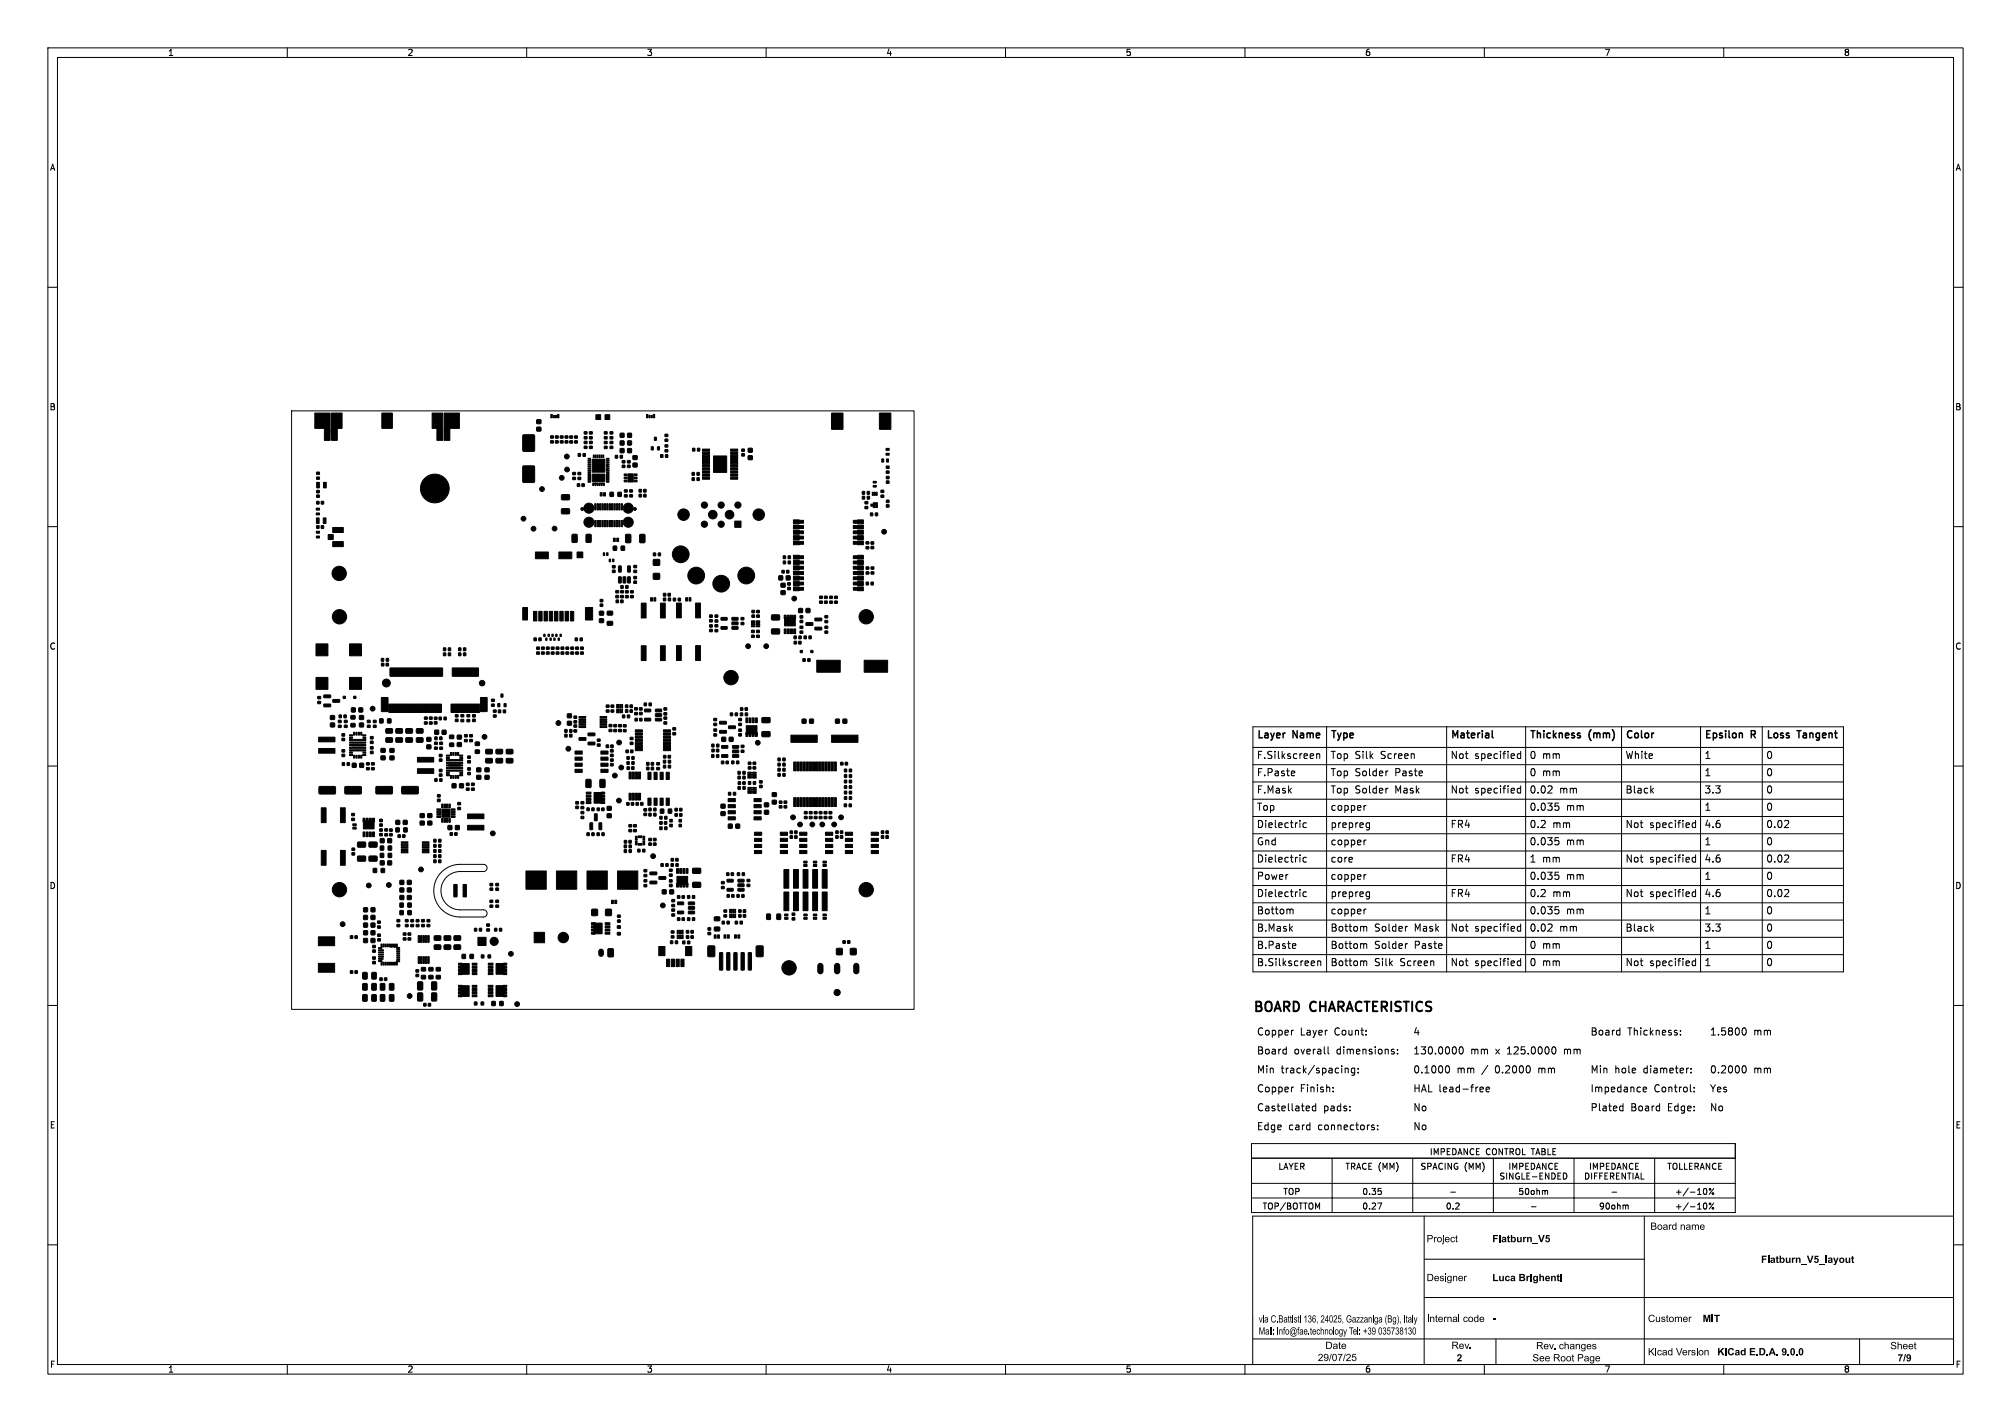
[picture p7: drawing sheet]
<svg xmlns="http://www.w3.org/2000/svg" width="420mm" height="297mm" viewBox="0 0 420 297" stroke-linecap="round" stroke-linejoin="round" font-family="sans-serif">
<defs><g id="words">
<g font-size="2.8">
<text x="261.6" y="212.3">BOARD</text>
<text x="273.8" y="212.3">CHARACTERISTICS</text>
</g>
<g font-size="2.1">
<text x="262.4" y="155">Layer</text>
<text x="270.1" y="155">Name</text>
<text x="277.8" y="155">Type</text>
<text x="302.9" y="155">Material</text>
<text x="319.4" y="155">Thickness</text>
<text x="331.9" y="155">(mm)</text>
<text x="339.4" y="155">Color</text>
<text x="355.9" y="155">Epsilon</text>
<text x="365.8" y="155">R</text>
<text x="368.8" y="155">Loss</text>
<text x="375.5" y="155">Tangent</text>
<text x="262.4" y="158.7">F.Silkscreen</text>
<text x="277.8" y="158.7">Top Silk</text>
<text x="288.1" y="158.7">Screen</text>
<text x="302.9" y="158.7">Not</text>
<text x="307.8" y="158.7">specified</text>
<text x="319.4" y="158.7">0 mm</text>
<text x="339.4" y="158.7">White</text>
<text x="355.9" y="158.7">1</text>
<text x="368.8" y="158.7">0</text>
<text x="262.4" y="165.9">F.Mask</text>
<text x="262.4" y="162.3">F.Paste</text>
<text x="277.8" y="165.9">Top Solder</text>
<text x="277.8" y="162.3">Top Solder</text>
<text x="291.1" y="165.9">Mask</text>
<text x="291.1" y="162.3">Paste</text>
<text x="302.9" y="165.9">Not</text>
<text x="307.8" y="165.9">specified</text>
<text x="319.4" y="162.3">0 mm</text>
<text x="319.4" y="165.9">0.02</text>
<text x="325.5" y="165.9">mm</text>
<text x="339.4" y="165.9">Black</text>
<text x="355.9" y="162.3">1</text>
<text x="355.9" y="165.9">3.3</text>
<text x="368.8" y="165.9">0</text>
<text x="368.8" y="162.3">0</text>
<text x="262.4" y="173.1">Dielectric</text>
<text x="262.4" y="169.5">Top</text>
<text x="277.8" y="169.5">copper</text>
<text x="277.8" y="173.1">prepreg</text>
<text x="302.9" y="173.1">FR4</text>
<text x="319.4" y="173.1">0.2</text>
<text x="319.4" y="169.5">0.035</text>
<text x="324.1" y="173.1">mm</text>
<text x="326.9" y="169.5">mm</text>
<text x="339.4" y="173.1">Not</text>
<text x="344.3" y="173.1">specified</text>
<text x="355.9" y="169.5">1</text>
<text x="355.9" y="173.1">4.6</text>
<text x="368.8" y="169.5">0</text>
<text x="368.8" y="173.1">0.02</text>
<text x="262.4" y="176.7">Gnd</text>
<text x="277.8" y="176.7">copper</text>
<text x="319.4" y="176.7">0.035</text>
<text x="326.9" y="176.7">mm</text>
<text x="355.9" y="176.7">1</text>
<text x="368.8" y="176.7">0</text>
<text x="262.4" y="180.3">Dielectric</text>
<text x="262.4" y="183.9">Power</text>
<text x="277.8" y="180.3">core</text>
<text x="277.8" y="183.9">copper</text>
<text x="302.9" y="180.3">FR4</text>
<text x="319.4" y="183.9">0.035</text>
<text x="319.4" y="180.3">1 mm</text>
<text x="326.9" y="183.9">mm</text>
<text x="339.4" y="180.3">Not</text>
<text x="344.3" y="180.3">specified</text>
<text x="355.9" y="180.3">4.6</text>
<text x="355.9" y="183.9">1</text>
<text x="368.8" y="180.3">0.02</text>
<text x="368.8" y="183.9">0</text>
<text x="262.4" y="187.5">Dielectric</text>
<text x="262.4" y="191.1">Bottom</text>
<text x="277.8" y="191.1">copper</text>
<text x="277.8" y="187.5">prepreg</text>
<text x="302.9" y="187.5">FR4</text>
<text x="319.4" y="187.5">0.2</text>
<text x="319.4" y="191.1">0.035</text>
<text x="324.1" y="187.5">mm</text>
<text x="326.9" y="191.1">mm</text>
<text x="339.4" y="187.5">Not</text>
<text x="344.3" y="187.5">specified</text>
<text x="355.9" y="191.1">1</text>
<text x="355.9" y="187.5">4.6</text>
<text x="368.8" y="187.5">0.02</text>
<text x="368.8" y="191.1">0</text>
<text x="262.4" y="194.7">B.Mask</text>
<text x="277.8" y="194.7">Bottom</text>
<text x="286.9" y="194.7">Solder</text>
<text x="295.2" y="194.7">Mask</text>
<text x="302.9" y="194.7">Not</text>
<text x="307.8" y="194.7">specified</text>
<text x="319.4" y="194.7">0.02</text>
<text x="325.5" y="194.7">mm</text>
<text x="339.4" y="194.7">Black</text>
<text x="355.9" y="194.7">3.3</text>
<text x="368.8" y="194.7">0</text>
<text x="262.4" y="198.3">B.Paste</text>
<text x="262.4" y="201.9">B.Silkscreen</text>
<text x="277.8" y="201.9">Bottom</text>
<text x="277.8" y="198.3">Bottom</text>
<text x="286.9" y="201.9">Silk</text>
<text x="286.9" y="198.3">Solder</text>
<text x="292.2" y="201.9">Screen</text>
<text x="295.2" y="198.3">Paste</text>
<text x="302.9" y="201.9">Not</text>
<text x="307.8" y="201.9">specified</text>
<text x="319.4" y="198.3">0 mm</text>
<text x="319.4" y="201.9">0 mm</text>
<text x="339.4" y="201.9">Not</text>
<text x="344.3" y="201.9">specified</text>
<text x="355.9" y="201.9">1</text>
<text x="355.9" y="198.3">1</text>
<text x="368.8" y="198.3">0</text>
<text x="368.8" y="201.9">0</text>
<text x="262.4" y="216.7">Copper</text>
<text x="262.4" y="220.7">Board</text>
<text x="270.3" y="220.7">overall</text>
<text x="271.6" y="216.7">Layer</text>
<text x="279" y="216.7">Count:</text>
<text x="279.4" y="220.7">dimensions:</text>
<text x="295" y="220.7">130.0000</text>
<text x="295" y="216.7">4</text>
<text x="307.2" y="220.7">mm</text>
<text x="312.6" y="220.7">x</text>
<text x="315.3" y="220.7">125.0000</text>
<text x="327.4" y="220.7">mm</text>
<text x="332" y="216.7">Board</text>
<text x="340" y="216.7">Thickness:</text>
<text x="357" y="216.7">1.5800</text>
<text x="366.3" y="216.7">mm</text>
<text x="262.4" y="224.6">Min</text>
<text x="267.6" y="224.6">track/spacing:</text>
<text x="295" y="224.6">0.1000</text>
<text x="304.3" y="224.6">mm</text>
<text x="309.8" y="224.6">/</text>
<text x="312.8" y="224.6">0.2000</text>
<text x="322.1" y="224.6">mm</text>
<text x="332" y="224.6">Min</text>
<text x="337.3" y="224.6">hole</text>
<text x="343.5" y="224.6">diameter:</text>
<text x="357" y="224.6">0.2000</text>
<text x="366.3" y="224.6">mm</text>
<text x="262.4" y="228.6">Copper</text>
<text x="262.4" y="232.5">Castellated</text>
<text x="271.6" y="228.6">Finish:</text>
<text x="276.5" y="232.5">pads:</text>
<text x="295" y="232.5">No</text>
<text x="295" y="228.6">HAL lead-free</text>
<text x="332" y="228.6">Impedance</text>
<text x="332" y="232.5">Plated</text>
<text x="340.6" y="232.5">Board</text>
<text x="345.5" y="228.6">Control:</text>
<text x="348.6" y="232.5">Edge:</text>
<text x="357" y="232.5">No</text>
<text x="357" y="228.6">Yes</text>
<text x="262.4" y="236.5">Edge</text>
<text x="269.2" y="236.5">card</text>
<text x="275.5" y="236.5">connectors:</text>
<text x="295" y="236.5">No</text>
<text x="344.7" y="257.4">Board name</text>
<text x="297.9" y="260">Project</text>
<text x="311.7" y="260">Flatburn_V5</text>
<text x="297.9" y="268.1">Designer</text>
<text x="311.7" y="268.1">Luca Brighenti</text>
<text x="367.8" y="264.3">Flatburn_V5_layout</text>
<text x="297.9" y="276.7">Internal code</text>
<text x="344.2" y="276.7">Customer</text>
<text x="355.6" y="276.7">MIT</text>
<text x="271.9" y="283.6">Date 29/07/25</text>
<text x="302.4" y="282.3">Rev.</text>
<text x="304.2" y="284.9">2</text>
<text x="319.3" y="284.9">See Root Page</text>
<text x="320" y="282.4">Rev. changes</text>
<text x="344.2" y="283.6">Kicad Version</text>
<text x="358.6" y="283.6">KiCad E.D.A. 9.0.0</text>
<text x="394" y="282.4">Sheet</text>
<text x="396.3" y="284.9">7/9</text>
</g>
<g font-size="1.8">
<text x="35" y="11.9">1</text>
<text x="85" y="11.9">2</text>
<text x="135" y="11.9">3</text>
<text x="185" y="11.9">4</text>
<text x="235" y="11.9">5</text>
<text x="285" y="11.9">6</text>
<text x="335" y="11.9">7</text>
<text x="385" y="11.9">8</text>
<text x="10.3" y="35.9">A</text>
<text x="408.3" y="35.9">A</text>
<text x="10.3" y="85.9">B</text>
<text x="408.2" y="85.9">B</text>
<text x="10.3" y="135.9">C</text>
<text x="408.2" y="135.9">C</text>
<text x="10.3" y="185.9">D</text>
<text x="408.2" y="185.9">D</text>
<text x="10.3" y="235.9">E</text>
<text x="408.3" y="235.9">E</text>
<text x="266.9" y="244.7">LAYER</text>
<text x="280.9" y="244.7">TRACE (MM)</text>
<text x="296.6" y="244.7">SPACING</text>
<text x="298.5" y="241.6">IMPEDANCE</text>
<text x="305.8" y="244.7">(MM)</text>
<text x="310.3" y="241.6">CONTROL TABLE</text>
<text x="314.9" y="244.7">IMPEDANCE</text>
<text x="331.7" y="244.7">IMPEDANCE</text>
<text x="348.1" y="244.7">TOLLERANCE</text>
<text x="267.9" y="249.9">TOP</text>
<text x="284.4" y="249.9">0.35</text>
<text x="313" y="246.7">SINGLE-ENDED</text>
<text x="317" y="249.9">50ohm</text>
<text x="330.7" y="246.7">DIFFERENTIAL</text>
<text x="349.7" y="249.9">+/-10%</text>
<text x="263.6" y="253">TOP/BOTTOM</text>
<text x="284.4" y="253">0.27</text>
<text x="301.8" y="253">0.2</text>
<text x="333.8" y="253">90ohm</text>
<text x="349.7" y="253">+/-10%</text>
<text x="10.3" y="285.9">F</text>
<text x="35" y="286.9">1</text>
<text x="85" y="286.9">2</text>
<text x="135" y="286.9">3</text>
<text x="185" y="286.9">4</text>
<text x="235" y="286.9">5</text>
<text x="285" y="286.9">6</text>
<text x="335" y="286.9">7</text>
<text x="385" y="286.9">8</text>
<text x="408.3" y="285.9">F</text>
</g>
</g></defs>
<g fill="none" stroke="#000" stroke-width=".21">
<path d="M10 10h400v277h-400zM12 12h396v273h-396zM60 10v2M110 10v2M160 10v2M210 10v2M260 10v2M310 10v2M360 10v2M10 60h2M408 60h2M60.9 85.8h130v125h-130z"/>
<path d="M10 110h2M408 110h2M10 160h2M261.7 151.8h123.3v51.2h-123.3zM261.7 159.7h123.3M261.7 156.1h123.3M275 157.4v1M275 157.6l.2-.2 .4 .1v.9M277.1 151.8v51.2M295.3 157.5l.1 .9M302.1 151.8v51.2M317.6 156.9v1.5"/>
<path d="M317.6 157.5l-.4-.1-.3 .3 .1 .7h.6M318.6 151.8v51.2M338.7 151.8v51.2M355.2 151.8v51.2M368 151.8v51.2M408 160h2M261.7 177.7h123.3M261.7 163.3h123.3M261.7 166.9h123.3M261.7 174.1h123.3M261.7 170.5h123.3M270.2 161l.2 .4-.7 .1"/>
<path d="M270.3 162h-.1M272.8 179.1h-.4l-.3 .2 .2 .7h.5M272.8 171.9h-.4l-.3 .2 .2 .7h.5M285.3 168.2l-.4 .3M285.3 175.5l-.4 .2M285.6 171.9h.4M286 172.8l-.4 .1M286 171.9v1.2l-.1 .2-.4 .1M289.9 164.6l-.4 .2M289.9 161l-.4 .2M297 161.1l.1 .3-.7 .1M317.6 164.7l-.4-.1-.3 .3 .1 .7h.6"/>
<path d="M317.6 164.1v1.5M324 164.2l.2 .2-.1 .4-.9 .8h1M324.8 175h.7M324.8 167.7h.7M324.9 175.5h.4l.3 .3-.2 .6-.5 .1M324.9 168.3h.4l.3 .3-.2 .6h-.5M344.9 165.1l.4 .5M345.3 164.6l-.5 .6M354.1 179.1h-.4l-.3 .2 .1 .7h.6M354.1 171.9h-.4l-.3 .2 .1 .7h.6M354.1 171.4v1.5M354.1 178.6v1.5"/>
<path d="M373.4 178.6l.2 .2-.1 .4-.9 .9h1M373.4 171.4l.2 .2-.1 .4-.9 .9h1M92.2 182.1a5.5 5.5 0 0 1 3.9-1.6h4.9a.75 .75 0 0 1 .7 .8 .75 .75 0 0 1-.7 .7h-4.9a4 4 0 0 0-4 4 4 4 0 0 0 4 4h4.9a.75 .75 0 0 1 .7 .8 .75 .75 0 0 1-.7 .7h-4.9a5.5 5.5 0 0 1-5.1-3.4 5.5 5.5 0 0 1 1.2-6zM261.7 188.6h123.3M261.7 185h123.3M261.7 192.2h123.3M261.7 181.4h123.3M261.7 195.8h123.3M261.7 199.4h123.3M269.6 189.9l.5 .2v.8M270.1 197.1l.5 .1v.2l-.7 .2M270.6 198l-.5 .1"/>
<path d="M272.8 186.3h-.4l-.3 .3 .2 .6h.5M285 193.5l.4 .2v.8M285 197.1l.4 .2v.8M285.3 189.9l-.4 .3M285.3 182.7l-.4 .3M285.6 186.3h.4M286 187.2l-.4 .1M286 186.3v1.2l-.1 .2-.4 .1M293.9 197.1l-.3 .1M293.9 193.5l-.3 .1M301.1 197.2l.1 .2-.8 .2M317.6 193v1.5"/>
<path d="M317.6 193.6l-.4-.1-.3 .3 .1 .6h.6M324 193.1l.2 .2-.1 .3-.9 .9h1M324.8 182.2h.7M324.8 189.4h.7M324.9 182.7h.4l.3 .3-.2 .6-.5 .1M324.9 190h.4l.3 .2-.2 .6-.5 .1M344.9 193.9l.4 .6M345.3 193.5l-.5 .6M354.1 186.3h-.4l-.3 .3 .1 .6h.6M354.1 185.8v1.5M373.4 185.8l.2 .3-.1 .3-.9 .9h1M10 210h2"/>
<path d="M268.5 219.1l.1 .1M268.6 218.6v1.5M270.1 215.2l-.2 .1M275.2 200.8l.2-.1 .4 .1v.9M275.2 200.7v1M277.4 218.6v1.3l.2 .2M285 200.7l.4 .2v.8M291 219.6l.2 .3-.2 .2M291 219.1l.1 .1M291.9 220v.1M291.9 219.2v.2M299.4 200.8v.9"/>
<path d="M304.9 218.8l.2-.2a.8 .8 0 0 1 .5 .8 .8 .8 0 0 1-.5 .7l-.2-.1-.2-.4zM317.6 200.8l-.4-.1-.3 .3 .1 .6h.6M317.6 200.2v1.5M324.6 218.6a.94 .94 0 0 1 0 1.5M326.7 219.1v1M326.9 219.1l-.2 .2M338.2 215.2l.1 .1M338.3 214.7v1.5M338.3 216.1l-.1 .1M351 216v.2M351 215.3v.1M354.1 200.8l-.4-.1-.3 .3 .1 .6h.6"/>
<path d="M354.1 200.2v1.5M364 214.8l.2-.1a.8 .8 0 0 1 .5 .7 .8 .8 0 0 1-.5 .8l-.2-.2M408 210h2M261.4 238.9h101v14.4h-101zM268.6 220.1h-.1M270.1 227.1h-.2M273.4 231.1l.1 .3-.7 .1M274.8 231.1l-.4-.1-.3 .3 .1 .6h.6M274.8 230.5v1.5M278.4 227.9v.2M278.4 227.1v.2M281 223.2h.5l.1 .9"/>
<path d="M282.9 223.2l-.4-.1-.3 .3 .2 .6h.5M282.9 223.1v1.2l-.3 .3-.3-.1M283.6 224v.1M283.6 223.2v.1M286.9 235.5l.2 .2-.2 .3M286.9 235h.1M287.7 235.8v.2M287.7 235v.2M302 222.7l.2-.1a.8 .8 0 0 1 .5 .7 .8 .8 0 0 1-.5 .8l-.2-.1M309.3 227.1h.4l.1 .3-.7 .2M309.7 228l-.4 .1M310.4 227.6l.7-.2-.1-.3h-.4l-.2 .2v.7h.6"/>
<path d="M321.4 223.1v1M321.6 223.1l-.2 .1M338.5 231l.5 .1M339 230.5v1.5M339 231.9l-.5 .1M343.2 227.6l.7-.2-.1-.3h-.4l-.2 .2v.7h.6M353.2 224v.1M353.2 223.2v.1M353.8 227.9v.2M353.8 227.1v.2M364 222.7l.2-.1a.8 .8 0 0 1 .5 .7 .8 .8 0 0 1-.5 .8l-.2-.1M261.4 241.9h101"/>
<path d="M261.4 247.2h101M261.4 250.2h101M278.2 241.9v11.4M287.7 251.3h.9l-.6 1.2M287.8 248.2h.6M288.4 248.8l.1 .1-.1 .5M295 241.9v11.4M297.4 254v31M303 249h1M311.9 241.9v11.4M319.8 252.1h1M322.8 248.6l.4 .2v.7"/>
<path d="M326.8 245a.68 .68 0 0 1 .4 .6 .68 .68 0 0 1-.4 .7M328.7 241.9v11.4M336.7 249h.9M339.7 251.7l.4 .2v.6M343.4 254v31M345.6 241.9v11.4M355.9 248.3l.1-.1a.68 .68 0 0 1 .5 .6 .68 .68 0 0 1-.5 .7l-.1-.1M355.9 251.4l.1-.1a.68 .68 0 0 1 .5 .6 .68 .68 0 0 1-.5 .6l-.1-.1M357.9 248.2l-.9 1.3M357.9 251.3l-.9 1.2M407.9 254h-146.3v31M10 260h2"/>
<path d="M261.6 279.7h146.3M297.4 271h110.5M297.4 263h46M312.4 279.7v5.3M388.4 279.7v5.3M408 260h2M60 285v2M110 285v2M160 285v2M210 285v2M260 285v2M310 285v2"/>
<path d="M360 285v2"/>
<circle cx="357.1" cy="248.4" r=".18"/>
<circle cx="357.1" cy="251.4" r=".18"/>
<circle cx="357.7" cy="252.3" r=".18"/>
<circle cx="357.7" cy="249.3" r=".18"/>
</g>
<g fill="#000">
<path d="M79.6 197.2h.2v.9h-.7v-.2h.5zM82.8 197.2h.2v.7h.5v.2h-.7zM79.1 200.6h.7v1h-.2v-.8h-.5zM82.8 200.7h.7v.2h-.5v.7h-.2zM263 277.2h.2l.4 1.3 .3-1.3h.2v1.5h-.1v-1.2l-.4 1.2h-.1l-.3-1.2v1.2h-.2zM262.9 275.1h.2l.2 .9 .2-.9h.2l-.3 1.1h-.2zM263.8 274.7h.1v.2h-.1zM263.8 275.1h.1v1.1h-.1zM264.2 275.2l.3-.1 .3 .1 .1 1-.2-.1-.4 .1-.2-.3h.2a.21 .21 0 0 0 .3 .2 .21 .21 0 0 0 0-.4l-.5 .2 .2-.3 .4-.1-.2-.2-.4 .1zM264.4 277.7l.3-.1 .2 .1 .1 1-.1-.1-.5 .1-.1-.2 .1-.1a.22 .22 0 0 0 .4 .2 .21 .21 0 0 0 0-.4l-.5 .2 .1-.2 .5-.1-.2-.3-.4 .2zM265.2 277.2h.2v.2h-.2zM265.2 277.7h.2v1h-.2z"/>
<path d="M265.6 277.2h.1v1.5h-.1zM266 277.7h.1v.2h-.1zM266 278.5h.1v.2h-.1zM265.7 274.8l.5-.1 .2 .4-.1 .1-.1-.3a.59 .59 0 0 0-.6 .5 .59 .59 0 0 0 .3 .6l.2 .1 .2-.4h.2a.54 .54 0 0 1-.7 .5 .54 .54 0 0 1-.3-.7zM266.7 276h.1v.2h-.1zM266.8 277.2h.2v.2h-.2zM266.8 277.7h.2v1h-.2zM267.2 277.7l.1 .1 .3-.2 .2 .2v.9h-.1v-.7l-.2-.2-.2 .2v.7h-.1zM267.1 274.7l.6 .1 .2 .4a.21 .21 0 0 0-.2 .2 .21 .21 0 0 0 .2 .2l-.1 .6h-.7v-.2h.6l.1-.2-.1-.3h-.5v.5h-.1v-.7h.5l.2-.2-.2-.2h-.4v.4h-.1zM268.2 277.3l.3-.1-.3 .2 .2 .4h-.2v.9h-.1v-.9l-.1-.1h.1zM268.2 275.2l.3-.1 .3 .1 .1 1-.2-.1-.4 .1-.2-.3h.2a.21 .21 0 0 0 .3 .2 .21 .21 0 0 0 0-.4l-.5 .2 .1-.3 .5-.1-.2-.2-.4 .1zM268.6 277.7a.5 .5 0 0 1 .6 .5 .5 .5 0 0 1-.6 .5l-.1-.5h.1a.3 .3 0 0 0 .3 .4 .3 .3 0 0 0 .2-.5l-.3-.3-.2 .4h-.1z"/>
<path d="M269.1 274.9l.1-.1v.3h.1l-.1 .2v.6l.2 .3-.3-.1-.1-.8zM269.5 274.9l.1-.1v.3h.2l-.2 .2v.6l.2 .3-.3-.1-.1-.8zM269.9 274.7h.2v.2h-.2zM269.9 275.1h.2v1.1h-.2zM270.3 275.2l.3-.1a.19 .19 0 0 1 .2 .1 .19 .19 0 0 1-.1 .2 .17 .17 0 0 0-.2-.2 .17 .17 0 0 0 0 .3 .37 .37 0 0 1 .4 .4 .37 .37 0 0 1-.5 .3l-.2-.3h.2a.19 .19 0 0 0 .1 .2 .19 .19 0 0 0 .2-.1 .19 .19 0 0 0-.1-.2l-.3-.2zM269.6 277.4a.72 .72 0 0 1 1.2 .3 .72 .72 0 0 1-.6 1v-.1l-.4 .1-.1-.4 .1 .2a.37 .37 0 0 0 .5-.2 .37 .37 0 0 0-.2-.5l-.2 .1-.1 .4h-.1l.2-.6 .2-.1 .2 .2 .2-.1-.2 .8a.62 .62 0 0 0 .4-.8 .62 .62 0 0 0-.8-.3 .62 .62 0 0 0-.4 .7 .68 .68 0 0 0 .3 .9 .68 .68 0 0 0 .9-.3h.2a.82 .82 0 0 1-1.2 .4 .82 .82 0 0 1-.3-1.2zM271.1 277.3l.3-.1-.2 .2 .2 .4h-.2v.9h-.1v-.9l-.2-.1h.2zM271.1 274.9l.1-.1v.3h.2l-.2 .2v.6l.2 .3-.3-.1-.1-.8zM271.5 274.7h.2v.2h-.2zM271.5 275.1h.2v1.1h-.2zM271.5 277.7l.3-.1 .3 .1 .1 1-.2-.1-.4 .1-.2-.2 .2-.1a.21 .21 0 0 0 .3 .2 .21 .21 0 0 0 0-.4l-.5 .2 .2-.2 .4-.1-.1-.3-.5 .2zM272.5 277.7h.3l.3 .4v.1h-.7l.1 .3 .2 .1 .4-.2a.38 .38 0 0 1-.6 .3 .38 .38 0 0 1 0-.6h.4l-.2-.3-.4 .3z"/>
<path d="M272.7 274.7l.1 1.5h-.1v-1.2l-.3 .3zM273.3 274.8a.36 .36 0 0 1 .5 .1 .36 .36 0 0 1-.1 .5 .41 .41 0 0 1 .1 .7 .41 .41 0 0 1-.6-.3h.1a.26 .26 0 0 0 .4 .2 .26 .26 0 0 0 .1-.4 .26 .26 0 0 0-.3-.1v-.2a.22 .22 0 0 0 .3-.1 .22 .22 0 0 0-.2-.3 .22 .22 0 0 0-.3 .2h-.1zM273.3 278.5h.1v.2h-.1zM273.7 277.4l.1-.1v.4h.2l-.2 .1v.6l.2 .3-.3-.1-.1-.8zM274.2 274.8l.4-.1 .2 .4-.4-.2-.2 .5a.38 .38 0 0 1 .6-.1 .38 .38 0 0 1 0 .6l-.2 .3h-.2l-.3-.5h.1l.1 .3a.26 .26 0 0 0 .3-.1 .26 .26 0 0 0 0-.3 .26 .26 0 0 0-.4 0l-.1 .1zM274.2 277.7h.4l.2 .4v.1h-.6l.1 .3 .2 .1 .3-.2a.38 .38 0 0 1-.5 .3 .38 .38 0 0 1-.1-.6h.5l-.2-.3-.4 .3zM275 276h.2l-.1 .5zM275.1 277.7h.4l.2 .3-.2-.2a.35 .35 0 0 0-.4 .4 .35 .35 0 0 0 .4 .3l.1-.2 .1 .1a.38 .38 0 0 1-.5 .4 .38 .38 0 0 1-.2-.6zM275.8 277.2h.2v.6l.2-.2 .3 .2v.9h-.1l-.1-.7-.1-.2-.2 .1v.8h-.2zM276 274.8a.44 .44 0 0 1 .6 .2 .44 .44 0 0 1-.2 .6l-.4 .4h.6v.2h-.8l.5-.8a.27 .27 0 0 0 .2-.3 .27 .27 0 0 0-.3-.2 .27 .27 0 0 0-.2 .3l-.1-.1zM276.7 277.7l.1 .1 .3-.2 .2 .2 .1 .9h-.2v-.7l-.1-.2-.2 .2-.1 .7h-.1zM277.2 274.7h.1v1h.2l-.2 .5h-.1v-.3h-.5v-.2h.5v-.7l-.4 .7h-.1z"/>
<path d="M277.7 277.7a.5 .5 0 0 1 .6 .5 .5 .5 0 0 1-.6 .5l-.2-.5h.2a.3 .3 0 0 0 .3 .4 .3 .3 0 0 0 .2-.5l-.3-.3-.2 .4h-.2zM277.8 274.8l.2-.1a.95 .95 0 0 1 0 1.5l-.3-.2-.1-.5h.2l.1 .6a.81 .81 0 0 0 .1-1.2l-.2 .1v.5h-.2zM278.5 277.2h.1v1.5h-.1zM278.6 274.8a.44 .44 0 0 1 .7 .2 .44 .44 0 0 1-.3 .6l-.3 .4h.5v.2h-.7l.5-.8a.27 .27 0 0 0 .2-.3 .27 .27 0 0 0-.3-.2 .27 .27 0 0 0-.2 .3l-.2-.1zM278.9 277.7h.1a.5 .5 0 0 1 .6 .5 .5 .5 0 0 1-.7 .5l-.1-.5h.1a.3 .3 0 0 0 .4 .4 .3 .3 0 0 0 .1-.5l-.3-.3-.2 .4h-.1zM279.5 274.7h.6v.2h-.5v.4a.43 .43 0 0 1 .6 .5 .43 .43 0 0 1-.7 .3l-.1-.3h.1a.27 .27 0 0 0 .4 .2 .27 .27 0 0 0 .1-.4l-.2-.2-.4 .1zM279.8 277.7l.3-.1 .2 .2 .1-.1v.9a.38 .38 0 0 1-.2 .6 .38 .38 0 0 1-.5-.4l.3 .2 .2-.1 .1-.3-.4 .1-.2-.5h.1l.1 .3a.36 .36 0 0 0 .4-.3 .36 .36 0 0 0-.3-.4l-.2 .4h-.1zM280.4 276h.1l-.1 .5zM280.5 277.7h.2l.2 .8 .3-.8h.1l-.6 1.5-.1-.2h.1l.2-.3zM281.4 274.8l.6-.1 .2 .4-.1 .1a.4 .4 0 0 0-.5-.3 .4 .4 0 0 0-.3 .6l.1 .4 .4 .2 .3-.2v-.3h-.3v-.1h.5v.5a.66 .66 0 0 1-.9 .1 .66 .66 0 0 1-.2-.9zM281.8 277.2h.9v.2h-.4v1.3h-.2v-1.3h-.3zM282.5 275.2l.3-.1 .3 .1 .1 1-.2-.1-.4 .1-.2-.3h.2a.21 .21 0 0 0 .3 .2 .21 .21 0 0 0 0-.4l-.5 .2 .2-.3 .4-.1-.1-.2-.5 .1z"/>
<path d="M282.7 277.7h.4l.2 .4v.1h-.6l.1 .3 .2 .1 .3-.2a.38 .38 0 0 1-.5 .3 .38 .38 0 0 1-.1-.6h.5l-.2-.3-.4 .3zM283.3 275.1h.7l-.6 1h.6v.1h-.7l.5-.9h-.5zM283.5 277.2h.2v1.5h-.2zM283.9 277.7h.2v.2h-.2zM283.9 278.5h.2v.2h-.2zM284.1 275.1h.7l-.6 1h.6v.1h-.7l.5-.9h-.5zM285.1 277.5h.1v.4h.3v.2h-.3v.4h-.1v-.4h-.4v-.2h.4zM285 275.2l.3-.1 .3 .1 .1 1-.2-.1-.4 .1-.2-.3h.1a.22 .22 0 0 0 .4 .2 .21 .21 0 0 0 0-.4l-.5 .2 .1-.3 .5-.1-.2-.2-.4 .1zM285.8 277.3a.36 .36 0 0 1 .5 .1 .36 .36 0 0 1-.1 .5 .41 .41 0 0 1 .1 .7 .41 .41 0 0 1-.6-.3h.1a.26 .26 0 0 0 .3 .2 .26 .26 0 0 0 .2-.3 .26 .26 0 0 0-.4-.2l.1-.1a.22 .22 0 0 0 .2-.2 .22 .22 0 0 0-.1-.3 .22 .22 0 0 0-.3 .3l-.1-.1zM285.8 275.1l.2 .2 .2-.2 .3 .1v1h-.1v-.7l-.2-.2-.2 .1v.8h-.2zM286.7 274.7h.2v.2h-.2zM286.7 275.1h.2v1.1h-.2z"/>
<path d="M286.7 277.3l.1-.1a.86 .86 0 0 1 .1 1.6l-.3-.4 .4 .2 .2-.6-.4 .2-.3-.5 .2 .2a.25 .25 0 0 0 .4 0 .25 .25 0 0 0 0-.3 .25 .25 0 0 0-.4 0v.1h-.2zM287.2 275.2l.3-.1 .1 .2 .2-.2v1a.38 .38 0 0 1-.2 .5 .38 .38 0 0 1-.5-.3l.2 .2 .3-.1v-.3l-.4 .1-.2-.5h.2v.3a.36 .36 0 0 0 .5-.3 .36 .36 0 0 0-.3-.4l-.2 .4h-.2zM288 277.3l.3-.1a.95 .95 0 0 1 0 1.6l-.3-.3-.1-.5h.1l.2 .6a.81 .81 0 0 0 .1-1.2l-.2 .2-.1 .4h-.1zM288 275.2l.3-.1 .3 .1 .1 1-.2-.1-.4 .1-.2-.3h.2a.21 .21 0 0 0 .3 .2 .21 .21 0 0 0 0-.4l-.5 .2 .2-.3 .4-.1-.1-.2-.5 .1zM288.9 277.3a.36 .36 0 0 1 .5 .1 .36 .36 0 0 1-.1 .5 .41 .41 0 0 1 .1 .7 .41 .41 0 0 1-.6-.3h.1a.26 .26 0 0 0 .3 .2 .26 .26 0 0 0 .2-.3 .26 .26 0 0 0-.4-.2l.1-.1a.22 .22 0 0 0 .3-.2 .22 .22 0 0 0-.2-.3 .22 .22 0 0 0-.3 .3l-.1-.1zM289.6 274.7l-.2 1.1 .3 .9-.2-.2-.2-.7zM289.8 277.3h.6v.1h-.5l-.1 .4a.43 .43 0 0 1 .6 .5 .43 .43 0 0 1-.7 .3v-.3h.1a.27 .27 0 0 0 .4 .3 .27 .27 0 0 0 0-.5l-.2-.2-.3 .1zM289.8 274.7l.7 .1 .1 .4a.21 .21 0 0 0-.1 .2 .21 .21 0 0 0 .2 .2l-.2 .6h-.7v-.2h.6l.2-.2-.2-.3h-.4v.5h-.2v-.7h.6l.1-.2-.1-.2h-.4v.4h-.2zM290.6 277.3h.7l-.4 1.4h-.2l.1-.4 .3-.9h-.5zM291 275.2l.3-.1 .1 .2 .2-.2v1a.38 .38 0 0 1-.2 .5 .38 .38 0 0 1-.5-.3l.2 .2 .3-.1v-.3l-.3 .1-.3-.5h.2l.1 .3a.36 .36 0 0 0 .4-.3 .36 .36 0 0 0-.3-.4l-.2 .4h-.2zM291.6 277.3a.36 .36 0 0 1 .5 .1 .36 .36 0 0 1-.1 .5 .41 .41 0 0 1 .1 .7 .41 .41 0 0 1-.7-.3h.2a.26 .26 0 0 0 .3 .2 .26 .26 0 0 0 .2-.3 .26 .26 0 0 0-.4-.2v-.1a.22 .22 0 0 0 .3-.2 .22 .22 0 0 0-.2-.3 .22 .22 0 0 0-.2 .3l-.2-.1zM291.8 274.7l.4 .8-.3 1.2 .1-1.2z"/>
<path d="M292.4 276h.1l-.1 .5zM292.5 277.3a.36 .36 0 0 1 .5 .1 .36 .36 0 0 1-.1 .5 .41 .41 0 0 1 .2 .5 .41 .41 0 0 1-.4 .3 .41 .41 0 0 1-.4-.4h.2a.24 .24 0 0 0 .3 .2 .24 .24 0 0 0 .1-.4 .24 .24 0 0 0-.4 .1l-.2 .1 .2-.4-.1-.3h.1a.19 .19 0 0 0 .3 .2 .2 .2 0 0 0 0-.4 .19 .19 0 0 0-.3 .2h-.1zM293.3 274.7h.1v1.5h-.1zM293.7 277.2v1.5h-.1v-1.1l-.3 .2zM293.7 274.9l.1-.1v.3h.2l-.2 .2v.6l.2 .3-.3-.1-.1-.8zM294.2 277.3a.36 .36 0 0 1 .6 .1 .36 .36 0 0 1-.2 .5 .41 .41 0 0 1 .2 .7 .41 .41 0 0 1-.7-.3h.1a.26 .26 0 0 0 .4 .2 .26 .26 0 0 0 .1-.3 .26 .26 0 0 0-.3-.2v-.1a.22 .22 0 0 0 .3-.2 .22 .22 0 0 0-.2-.3 .22 .22 0 0 0-.2 .3l-.2-.1zM294.2 275.2l.2-.1 .3 .1 .1 1-.2-.1-.4 .1-.1-.3h.1a.21 .21 0 0 0 .3 .2 .21 .21 0 0 0 0-.4l-.4 .2 .1-.3 .4-.1-.1-.2-.4 .1zM295 274.7h.1v1.5h-.1zM295.3 275.1h.1l.2 .9 .3-.9h.1l-.5 1.6-.2-.2h.2l.1-.3zM295.2 277.3l.2-.1a.95 .95 0 0 1 0 1.6l-.3-.3-.1-.5h.1l.2 .6a.81 .81 0 0 0 .1-1.2l-.2 .2-.1 .4h-.1zM311.8 275.4h.5v.3h-.5zM277 280.2h.5a.75 .75 0 0 1 .7 .8 .75 .75 0 0 1-.7 .8h-.5v-.2h.5a.58 .58 0 0 0 .5-.6 .58 .58 0 0 0-.5-.6h-.3v1.2h-.2z"/>
<path d="M278.5 280.7h.2a.47 .47 0 0 1 .5 0 .47 .47 0 0 1 .1 .6l.1 .5-.2-.2-.5 .2-.3-.2v-.1l.6 .1 .1-.4-.7 .3a.57 .57 0 0 1 .7-.4l-.1-.3-.6 .2zM279.6 280.4l.2-.1v.4h.2v.1h-.2v.6l.2 .4-.3-.2-.1-.8h-.1zM280.3 280.8l.1-.1a.51 .51 0 0 1 .6 0 .51 .51 0 0 1 .1 .6h-.8l.3 .3 .5-.2a.52 .52 0 0 1-.6 .3 .52 .52 0 0 1-.4-.6h.8l-.3-.3-.5 .3zM332.6 280.8l.6-.1 .2 .3h-.2a.21 .21 0 0 0-.3-.2 .21 .21 0 0 0-.1 .3h.2a.39 .39 0 0 1 .3 .6 .39 .39 0 0 1-.7 0l-.1-.2 .2-.1a.24 .24 0 0 0 .3 .3 .24 .24 0 0 0 .1-.3 .43 .43 0 0 1-.5-.5zM333.3 283.4l.2-.1a.51 .51 0 0 1 .5 0 .51 .51 0 0 1 .2 .5h-.8l.2 .4 .6-.2a.52 .52 0 0 1-.7 .3 .52 .52 0 0 1-.3-.6h.8l-.3-.3-.5 .3zM399.8 280.4l.2-.1v.4h.2v.2h-.2v.6l.2 .3-.3-.1-.1-.8h-.1z"/>
</g>
<g fill="#000" stroke="#000" stroke-width=".21">
<path d="M66.1 98.6h.6v.5h-.6zM68.4 89.8h.5v.5h-.5zM68.1 90.7h.6v1.2h-.6zM65.7 86.3h3.2v5.7h-1.2v-2.5h-2zM69.4 89.8h.4v.5h-.4zM69.5 90.7h.6v1.2h-.6zM69.2 86.3h2.2v3.2h-1v2.5h-1.2zM79.8 86.3h2.1v3.1h-2.1zM91.9 91h.4v.6h-.4zM91.9 89.8h.4v.5h-.4zM90.2 86.3h2.2v5.7h-1.2v-2.5h-1zM92.9 91h.4v.6h-.4z"/>
<path d="M92.9 89.8h.4v.5h-.4zM92.7 86.3h3.2v3.2h-2v2.5h-1.2zM109.2 90.9h2.4v3.3h-2.4zM112.1 87.7h.8v.8h-.8zM112.1 89.2h.8v.8h-.8zM115 86.6h.3v.7h-.3zM115 91h.6v.5h-.6zM115 92.1h.6v.4h-.6zM115.5 86.8h.3v.5h-.3zM116 86.8h.2v.5h-.2zM116.4 86.6h.3v.7h-.3zM116 91h.6v.5h-.6z"/>
<path d="M116 92.1h.6v.4h-.6zM117 91h.6v.5h-.6zM117 92.1h.6v.4h-.6zM118 91h.6v.5h-.6zM118 92.1h.6v.4h-.6zM119 91h.6v.5h-.6zM119 92.1h.6v.4h-.6zM119.6 98.7h.6v.4h-.6zM119.6 99.7h.6v.5h-.6zM120 91h.6v.5h-.6zM120 92.1h.6v.4h-.6zM120.8 94.7h.4v.6h-.4z"/>
<path d="M120.7 98.7h.6v.4h-.6zM120.7 99.7h.6v.5h-.6zM121.8 94.7h.4v.6h-.4zM122 91.2h.6v.5h-.6zM122 90.2h.6v.4h-.6zM122 92.2h.6v.4h-.6zM122 93.2h.6v.5h-.6zM122.8 95.7h.5v.2h-.5zM122.8 96.1h.5v.2h-.5zM122.8 96.5h.5v.2h-.5zM122.8 96.9h.5v.2h-.5zM122.8 97.3h.5v.2h-.5z"/>
<path d="M122.8 97.7h.5v.2h-.5zM122.8 98.1h.5v.2h-.5zM122.8 98.5h.5v.2h-.5zM122.8 98.9h.5v.2h-.5zM122.8 99.3h.5v.2h-.5zM122.8 99.7h.5v.2h-.5zM123.1 93.2h.6v.5h-.6zM123.1 92.2h.6v.4h-.6zM123.1 90.2h.6v.4h-.6zM123.1 91.2h.6v.5h-.6zM123.7 95.9h2.6v2.7h-2.6zM123.7 99h2.6v1.6h-2.6z"/>
<path d="M123.9 95h.2v.6h-.2zM124.3 95h.2v.6h-.2zM124.7 95h.2v.6h-.2zM125.1 95h.2v.6h-.2zM124.4 86.6h1.1v1h-1.1zM125.5 95h.2v.6h-.2zM125.9 95h.2v.6h-.2zM126.2 93.2h.6v.5h-.6zM126.2 92.2h.6v.5h-.6zM126.6 99.7h.6v.2h-.6zM126.6 99.3h.6v.2h-.6zM126.6 98.9h.6v.2h-.6z"/>
<path d="M126.6 98.5h.6v.2h-.6zM126.6 96.5h.6v.2h-.6zM126.6 96.1h.6v.2h-.6zM126.6 95.7h.6v.2h-.6zM126.6 97.7h.2v.6h-.2zM126.6 96.9h.2v.6h-.2zM126.2 90.2h.6v.4h-.6zM126.2 91.2h.6v.5h-.6zM126.8 98.1h.4v.2h-.4zM126.8 97.7h.4v.2h-.4zM126.8 97.3h.4v.2h-.4zM126.8 96.9h.4v.2h-.4z"/>
<path d="M126.3 86.6h1.1v1h-1.1zM127.4 91.2h.6v.5h-.6zM127.4 90.2h.6v.4h-.6zM127.4 92.2h.6v.5h-.6zM127.4 93.2h.6v.5h-.6zM128.5 95.1h.5v.6h-.5zM129.5 92.1h.8v.8h-.8zM129.5 90.5h.8v.8h-.8zM129.5 93.7h.8v.8h-.8zM129.5 95.1h.5v.6h-.5zM130 97.2h.5v.4h-.5zM130 96.2h.5v.5h-.5z"/>
<path d="M130.3 99h.6v.3h-.6zM130.3 99.6h.6v.4h-.6zM131.1 92.1h.8v.8h-.8zM131.1 90.5h.8v.8h-.8zM131.1 93.7h.8v.8h-.8zM131.1 97.2h.5v.4h-.5zM131.1 96.2h.5v.5h-.5zM131.2 99h1v1.7h-1zM132.2 96.7h.8v.8h-.8zM132.2 95.2h.8v.8h-.8zM132.4 99.6h.6v.4h-.6zM132.4 99h.6v.3h-.6z"/>
<path d="M135 86.6h.3v.7h-.3zM135.5 86.8h.3v.5h-.3zM136 86.8h.2v.5h-.2zM136 93.3l.4 .1v.6l-.4-.1zM136.4 86.6h.3v.7h-.3zM136.7 91.3l.4 .1-.1 .6-.3-.1zM137.3 93.3l.4 .1v.6l-.4-.1zM138 95h.4v.5h-.4zM138.9 91.7h.6v.5h-.6zM138.9 90.7h.6v.5h-.6zM138.9 92.9h.6v.5h-.6zM138.9 93.9h.6v.5h-.6z"/>
<path d="M139 95h.5v.5h-.5zM144.5 98.7h.5v.6h-.5zM144.5 99.8h.5v.6h-.5zM144.6 93.6h.5v.6h-.5zM145.6 98.7h.4v.6h-.4zM145.6 99.8h.4v.6h-.4zM145.7 93.6h.4v.6h-.4zM146.7 93.8h1.5v.4h-1.5zM146.7 94.4h1.5v.5h-1.5zM146.7 95.1h1.5v.4h-1.5zM146.7 95.7h1.5v.5h-1.5zM146.7 96.4h1.5v.4h-1.5z"/>
<path d="M146.7 97h1.5v.5h-1.5zM146.7 97.7h1.5v.4h-1.5zM146.7 98.3h1.5v.5h-1.5zM146.7 99h1.5v.4h-1.5zM149 95.2h2.8v3.5h-2.8zM152.6 99h1.5v.4h-1.5zM152.6 98.3h1.5v.5h-1.5zM152.6 97.7h1.5v.4h-1.5zM152.6 97h1.5v.5h-1.5zM152.6 96.4h1.5v.4h-1.5zM152.6 95.7h1.5v.5h-1.5zM152.6 95.1h1.5v.4h-1.5z"/>
<path d="M152.6 94.4h1.5v.5h-1.5zM152.6 93.8h1.5v.4h-1.5zM154.9 93.8h.6v.5h-.6zM154.9 94.8h.6v.4h-.6zM156.3 93.7h.8v.7h-.8zM156.3 95.2h.8v.8h-.8zM173.7 86.3h2.3v3.3h-2.3zM183.7 86.3h2.3v3.3h-2.3zM184.1 95.8h.5v.7h-.5zM185 93.7h.7v.4h-.7zM185 94.7h.7v.4h-.7zM185.1 98.4h.6v.4h-.6z"/>
<path d="M185.1 97.4h.6v.4h-.6zM185.2 95.8h.4v.7h-.4zM66.1 106.1h.6v.4h-.6zM66.1 107.1h.6v.5h-.6zM66.1 110.9h.6v.5h-.6zM66.1 112h.6v.4h-.6zM66.1 108.2h.6v1.1h-.6zM66.1 109.8h.5v.5h-.5zM66.1 104.7h.5v.6h-.5zM66.1 100.7h.6v1.2h-.6zM66.1 99.6h.6v.5h-.6zM66.1 103.4h.6v.5h-.6z"/>
<path d="M66.1 102.4h.6v.5h-.6zM67.1 109.8h.5v.5h-.5zM67.1 104.7h.5v.6h-.5zM67.5 108.2h.6v1.1h-.6zM67.6 100.7h.5v1.2h-.5zM68.5 111.6h1.1v1.1h-1.1zM69.5 110.2h2.2v1h-2.2zM69.5 113.1h2.2v1.1h-2.2zM109.2 97.4h2.4v3.3h-2.4zM111.8 115.3h2.7v1.4h-2.7zM117.3 106.3l1.5-.1 .2 .3v.7l-.3 .1h-1.3l-.2-.2zM117.3 103.4l1.5-.1 .2 .2v.8l-.3 .1h-1.3l-.2-.2z"/>
<path d="M116.7 115.3h2.7v1.4h-2.7zM119.5 111.6h.8l.2 .1 .1 1.4-.2 .2h-.7l-.2-.1zM120.6 101.1h.5v.5h-.5zM120.5 115.3h1.2v1.2h-1.2zM121.5 101.1h.5v.5h-.5zM122.8 100.1h.5v.2h-.5zM122.8 100.5h.5v.2h-.5zM122.4 111.6h.8l.3 .1v1.4l-.2 .2h-.7l-.2-.1zM123.8 101.1h.2v.3h-.2zM123.8 100.9h1.1v.2h-1.1zM124.2 105.2h.3v1.3h-.3zM124.2 108.7h.3v1.3h-.3z"/>
<path d="M124.3 101.1h.1v.3h-.1zM124.7 101.1h.2v.3h-.2zM124.7 105.2h.3v1.3h-.3zM124.7 108.7h.3v1.3h-.3zM125.1 101.1h.2v.3h-.2zM125.1 100.9h1.1v.2h-1.1zM125.2 105.2h.3v1.3h-.3zM125.2 108.7h.3v1.3h-.3zM125.3 102.9h.5v.7h-.5zM125.5 101.1h.3v.3h-.3zM125.7 105.2h.3v1.3h-.3zM125.7 108.7h.3v1.3h-.3z"/>
<path d="M126 101.1h.2v.3h-.2zM126 102.9h.4v.7h-.4zM126.2 105.2h.3v1.3h-.3zM126.2 108.7h.3v1.3h-.3zM126 115.5h.3v.5h-.3zM126.6 100.5h.6v.2h-.6zM126.6 100.1h.6v.2h-.6zM126.7 105.2h.3v1.3h-.3zM126.7 108.7h.3v1.3h-.3zM126.7 115.5h.3v.5h-.3zM127.2 105.2h.3v1.3h-.3zM127.2 108.7h.3v1.3h-.3z"/>
<path d="M127.2 116.8h.3v.5h-.3zM127.4 102.8h.7v.9h-.7zM127.7 105.2h.3v1.3h-.3zM127.7 108.7h.3v1.3h-.3zM127.9 116.8h.3v.5h-.3zM128.1 114.1h.7v.8h-.7zM128.2 105.2h.3v1.3h-.3zM128.2 108.7h.3v1.3h-.3zM127.9 118.1h.5v.5h-.5zM127.9 119.1h.5v.5h-.5zM128.1 112.4h.4v.7h-.4zM128.7 105.2h.3v1.3h-.3z"/>
<path d="M128.7 108.7h.3v1.3h-.3zM129.1 102.8h.6v.9h-.6zM128.8 112.4h.4v.7h-.4zM129.2 105.2h.3v1.3h-.3zM129.2 108.7h.3v1.3h-.3zM129.2 118.2l.5 .1v1.2l-.5-.1zM129.7 114.1h.7v.8h-.7zM129.7 105.2h.3v1.3h-.3zM129.7 108.7h.3v1.3h-.3zM130.3 100.3h.6v.3h-.6zM130.7 111.7l.8-.1 .3 .1v1.4l-.2 .3h-.7l-.3-.2zM130.4 102.3h.6v.5h-.6z"/>
<path d="M130.4 103.3h.6v.5h-.6zM131.1 118.2l.5 .1v1.2l-.5-.1zM131.5 102.3h.6v.5h-.6zM131.5 103.3h.6v.5h-.6zM132.4 100.3h.6v.3h-.6zM132.4 118.1h.5v.5h-.5zM132.4 119.1h.5v.5h-.5zM133.5 103.3h.5v.5h-.5zM133.5 102.2h.5v.6h-.5zM133.6 111.7l.9-.1 .2 .1v1.4l-.1 .3h-.8l-.2-.2zM134.4 103.3h.5v.5h-.5zM134.4 102.2h.5v.6h-.5z"/>
<path d="M136.5 115.5h.4v.6h-.4zM137.5 115.5h.4v.6h-.4zM136.5 116.9h1.2v1.1h-1.2zM136.5 119.8h1.2v1.1h-1.2zM146.7 99.6h1.5v.5h-1.5zM153.5 108.8h1.3v1.3h-1.3zM152.6 99.6h1.5v.5h-1.5zM163.6 117.2h.5v.6h-.5zM163.6 116.1h.5v.6h-.5zM163.3 119.1h.5v.6h-.5zM164.6 117.2h.5v.6h-.5zM164.6 116.1h.5v.6h-.5z"/>
<path d="M164.3 119.1h.4v.6h-.4zM165.7 108.6l2.1 .1v.6l-2.1 .1zM165.7 109.7l2.1 .1v.6l-2.1 .1zM165.7 110.8l2.1 .1v.6l-2.1 .1zM165.7 111.9l2.1 .1v.6l-2.1 .1zM165.7 113l2.1 .1v.6l-2.1 .1zM165.7 116l2.1 .1v.6l-2.1 .1zM165.7 117.1l2.1 .1v.6l-2.1 .1zM165.7 118.2l2.1 .1v.6l-2.1 .1zM165.7 119.3l2.1 .1v.6l-2.1 .1zM178.2 119.4l2.1-.1v.8l-2.1-.1zM178.2 118.3l2.1-.1v.8l-2.1-.1z"/>
<path d="M178.2 117.2l2.1-.1v.8l-2.1-.1zM178.2 116.1l2.1-.1v.8l-2.1-.1zM178.2 113.1l2.1-.1v.8l-2.1-.1zM178.2 112l2.1-.1v.8l-2.1-.1zM178.2 110.9l2.1-.1v.8l-2.1-.1zM178.2 109.8l2.1-.1v.8l-2.1-.1zM178.2 108.7l2.1-.1v.8l-2.1-.1zM180.1 102.7h.5v.5h-.5zM180.1 103.7h.5v.5h-.5zM180.9 114.2h.5v.4h-.5zM180.9 113.1h.5v.5h-.5zM180.9 119.4h.6v.5h-.6z"/>
<path d="M180.9 118.4h.6v.5h-.6zM181.1 102.7h.5v.5h-.5zM180.7 104.8h.5v.4h-.5zM180.7 105.8h.5v.4h-.5zM181.1 103.7h.5v.5h-.5zM181.8 107.2h.5v.5h-.5zM181.9 105.3h.3v.4h-.3zM182.4 100.5h.6v.4h-.6zM182.4 101.4h.6v.3h-.6zM181.9 113.2h.6v.4h-.6zM181.9 114.1h.6v.5h-.6zM181.9 118.4h.6v.5h-.6z"/>
<path d="M181.9 119.4h.6v.5h-.6zM182.2 103.2h.2v.3h-.2zM182.2 102.8h.2v.3h-.2zM182.4 105.6h.3v.4h-.3zM182.4 105h.3v.4h-.3zM182.8 107.2h.5v.5h-.5zM182.6 103.2h.2v.3h-.2zM182.6 102.8h.2v.3h-.2zM182.9 105.6h.3v.4h-.3zM182.9 105h.3v.4h-.3zM183 103.2h.2v.3h-.2zM183 102.8h.2v.3h-.2z"/>
<path d="M184 103.4h.6v.5h-.6zM184 102.4h.6v.5h-.6zM185.1 100.5h.6v.4h-.6zM185.1 99.5h.6v.5h-.6zM185.1 105.4h.6v.5h-.6zM185.1 104.5h.6v.5h-.6zM66 134.5h2.5v2.5h-2.5zM73 134.5h2.5v2.5h-2.5zM79.7 137.5h.4v.6h-.4zM79.7 138.5h.5v.6h-.5zM80.6 138.5h.5v.6h-.5zM80.7 137.5h.4v.6h-.4z"/>
<path d="M92.6 135.3h.5v.6h-.5zM92.6 136.4h.5v.5h-.5zM93.6 135.3h.5v.6h-.5zM93.6 136.4h.5v.5h-.5zM95.8 135.3h.5v.6h-.5zM95.8 136.4h.5v.5h-.5zM96.8 135.3h.5v.6h-.5zM96.8 136.4h.5v.5h-.5zM109.2 126.9h1v2.6h-1zM111.4 127.7h.7v2h-.7zM111.5 133.2h.5v.6h-.5zM112.1 136.2h.5v.4h-.5z"/>
<path d="M112.1 135.1h.5v.5h-.5zM112.5 127.7h.7v2h-.7zM112.5 133.2h.5v.6h-.5zM113.1 135.1h.6v.5h-.6zM113.1 136.2h.6v.4h-.6zM113.6 127.7h.7v2h-.7zM113.6 132.5h.2v.4h-.2zM114 133.3h.2v.4h-.2zM114.1 136.2h.6v.4h-.6zM114.1 135.1h.6v.5h-.6zM114.5 132.5h.2v.4h-.2zM114.7 127.7h.7v2h-.7z"/>
<path d="M114.9 133.3h.2v.4h-.2zM115.3 132.5h.2v.4h-.2zM115.1 135.1h.6v.5h-.6zM115.1 136.2h.6v.4h-.6zM115.8 127.7h.7v2h-.7zM115.7 133.3h.2v.4h-.2zM116.2 136.2h.5v.4h-.5zM116.2 135.1h.5v.5h-.5zM116.1 132.5h.2v.4h-.2zM116.6 133.3h.2v.4h-.2zM116.9 127.7h.7v2h-.7zM117 132.5h.2v.4h-.2z"/>
<path d="M117.2 135.1h.5v.5h-.5zM117.2 136.2h.5v.4h-.5zM118 127.7h.7v2h-.7zM118.2 136.2h.6v.4h-.6zM118.2 135.1h.6v.5h-.6zM119.1 127.7h.7v2h-.7zM119.2 135.1h.6v.5h-.6zM119.2 136.2h.6v.4h-.6zM120.2 136.2h.6v.4h-.6zM120.2 135.1h.6v.5h-.6zM120.1 133.3h.5v.5h-.5zM121.1 133.3h.5v.5h-.5z"/>
<path d="M121.3 135.1h.5v.5h-.5zM121.3 136.2h.5v.4h-.5zM122.3 126.9h1.5v2.6h-1.5zM125.4 126.2h.5v.4h-.5zM125.4 125.2h.5v.5h-.5zM125.2 127.7h.8v.8h-.8zM125.2 129.2h.8v.8h-.8zM126.8 127.7l1-.1 .2 .8-.2 .1h-.9l-.1-.2zM126.8 129.8h1l.2 .7-.2 .1h-.9l-.1-.2zM128.6 123.4h.6v.4h-.6zM128.6 124.4h.6v.4h-.6zM128.7 125.3h.5v.6h-.5z"/>
<path d="M129.2 120.5h.5v1.3l-.5-.1zM129.7 122.3h.4v.6h-.4zM129.6 123.4h.6v.4h-.6zM129.6 124.4h.6v.4h-.6zM129.6 125.3h.5v.6h-.5zM130.2 120.5h.5l-.1 1.3-.5-.1zM130.7 122.3h.5v.6h-.5zM130.6 123.4h.6v.4h-.6zM130.6 124.4h.6v.5h-.6zM131.1 120.5h.5v1.3l-.5-.1zM131.7 123.4h.6v.4h-.6zM131.7 124.4h.6v.5h-.6z"/>
<path d="M132.4 121.4h.5v.4h-.5zM132.4 120.4h.5v.5h-.5zM133.9 134.9h1v3.1h-1zM133.9 126h1v3.1h-1zM135.9 124.8h.4v.7h-.4zM136.6 124.8h.4v.7h-.4zM138.6 123.9h.4v.6h-.4zM137.9 134.9h1v3.1h-1zM137.9 126h1v3.1h-1zM138.6 124.9h.4v.6h-.4zM139.5 123.9h.5v.6h-.5zM139.6 124.9h.4v.6h-.4z"/>
<path d="M140.6 124.9h.5v.6h-.5zM141.6 124.9h.5v.6h-.5zM141.3 134.9h1v3.1h-1zM141.3 126h1v3h-1zM143.2 124.8h.4v.7h-.4zM143.9 124.8h.4v.7h-.4zM145.3 134.9h1v3.1h-1zM145.3 126h1v3h-1zM148.2 131.5h.5v.4h-.5zM148.2 130.5h.5v.5h-.5zM148.2 129.4h.5v.5h-.5zM148.2 128.5h.5v.4h-.5z"/>
<path d="M149.3 131.5h.6v.5h-.6zM149.3 130.5h.6v.4h-.6zM149.3 129.5h.6v.4h-.6zM149.3 128.5h.6v.4h-.6zM150.6 129h1.2l.1 .5h-1.2zM150.6 130.9h1.2l.1 .5h-1.2zM152.9 130.9h1.2v.5h-1.2zM152.9 129.9h1.2v.5l-1.2 .1zM152.9 129h1.2v.5h-1.2zM154.8 129h.5v.4h-.5zM154.8 130h.5v.5h-.5zM157 132.7h.5v.4h-.5z"/>
<path d="M157 131.7h.5v.4h-.5zM157 128.5h.6v.4h-.6zM157 127.5h.6v.5h-.6zM156.9 129.7h.8v.2h-.8zM156.9 130h.8v.2h-.8zM156.9 130.4h.8v.2h-.8zM156.9 130.7h.8v.2h-.8zM158 128.5h.6v.4h-.6zM158 127.5h.6v.5h-.6zM158 131.7h.6v.4h-.6zM158 132.7h.6v.4h-.6zM157.9 130.7h.8v.2h-.8z"/>
<path d="M157.9 130.4h.8v.2h-.8zM157.9 130h.8v.2h-.8zM157.9 129.7h.8v.2h-.8zM161.2 131.4l1.5-.1 .1 .3v.7l-.2 .1h-1.3l-.2-.2zM161.2 128.5l1.5-.1 .1 .2v.8l-.2 .1h-1.3l-.2-.2zM162.7 120.3h.7v.8h-.7zM163.1 121.8h.8v.8h-.8zM163.1 123.4h.8v.8h-.8zM163.8 129l.1 .2zM163.8 131.4h.4v.9h-.4zM163.8 128.5h.4v.5h-.4zM164.4 131.4h.4v.9h-.4z"/>
<path d="M164.4 128.5h.4v.5h-.4zM164.5 121.7h.6v.5h-.6zM164.5 122.7h.6v.5h-.6zM164.2 120.3h.8v.8h-.8zM165.1 131.4h.4v.9h-.4zM165.1 128.5h.4v.5h-.4zM165.7 120.4l2.1 .1v.6l-2.1 .1zM165.7 121.5l2.1 .1v.6l-2.1 .1zM165.7 122.6l2.1 .1v.6l-2.1 .1zM165.8 132.8h.5v.6h-.5zM163.9 129h2.2v1.7h-2.2zM165.8 131.4h.4v.9h-.4z"/>
<path d="M166.1 129l.1 .2zM165.8 128.5h.4v.5h-.4zM165.9 134h.4v.5h-.4zM166.8 127.1h.8v.8h-.8zM166.9 132.8h.4v.6h-.4zM167.1 135.9h.5v.4h-.5zM167.1 129.6h.5v.4h-.5zM167.1 128.6h.5v.5h-.5zM166.8 134h.5v.5h-.5zM167.1 130.8h.6v.4h-.6zM167.1 131.8h.6v.5h-.6zM167.7 137.6h.5v.5h-.5z"/>
<path d="M167.9 132.8h.5v.6h-.5zM168.4 127.1h.7v.8h-.7zM168.7 137.6h.5v.5h-.5zM169 132.8h.4v.6h-.4zM169.3 135.9h.5v.4h-.5zM168.3 130.1l1.4-.1 .1 .5-1.4 .1zM171.2 125.5h.5v.5h-.5zM171.2 124.5h.5v.5h-.5zM170.2 131h1.4v.5l-1.3 .1zM170.2 129.1h1.4v.5l-1.3 .1zM172.2 125.5h.6v.5h-.6zM172.2 124.5h.6v.5h-.6z"/>
<path d="M172.3 131.8h.6v.5h-.6zM172.3 130.8h.6v.4h-.6zM172.3 129.6h.6v.5h-.6zM172.3 128.6h.6v.4h-.6zM173.3 125.5h.5v.5h-.5zM173.3 124.5h.5v.5h-.5zM174.3 125.5h.6v.5h-.6zM174.3 124.5h.6v.5h-.6zM178.2 122.7l2.1-.1v.8l-2.1-.1zM178.2 121.6l2.1-.1v.8l-2.1-.1zM178.2 120.5l2.1-.1v.8l-2.1-.1zM180.9 121.6h.5v.6h-.5z"/>
<path d="M181.9 121.6h.5v.6h-.5zM66 141.5h2.5v2.5h-2.5zM66.4 146.5h.5v.5h-.5zM66.4 145.5h.5v.4h-.5zM67.6 145.2h1.4l.1 .4-1.4 .1zM67.6 147.1h1.4l.1 .4-1.4 .1zM69 151h.8v.8h-.8zM69 149.5h.8v.7h-.8zM69.5 146.1h1.4v.5l-1.3 .1zM66.5 156.3h3.4v1h-3.4zM66.5 154h3.4v.9h-3.4zM70.7 151.5h.5v.4h-.5z"/>
<path d="M70.7 150.4h.5v.5h-.5zM70.8 149.3h.5v.6h-.5zM71.5 159.3h.5v.6h-.5zM71.4 154.2h.6v.5h-.6zM71.4 153.3h.6v.4h-.6zM71.7 145.4h.4v.5h-.4zM71.8 149.3h.5v.6h-.5zM71.4 156.6h.6v.5h-.6zM71.4 157.5h.6v.5h-.6zM71.9 151.5h.6v.4h-.6zM71.9 150.4h.6v.5h-.6zM72.5 159.3h.5v.6h-.5z"/>
<path d="M73 141.5h2.5v2.5h-2.5zM73.4 147.9h.8v.8h-.8zM73.3 151.1h.8v.7h-.8zM73.3 149.5h.8v.7h-.8zM73 155.5h.5v.3h-.5zM73 154h.6v.2h-.6zM73 157.1h.6v.2h-.6zM73 153.5h.6v.2h-.6zM73 157.6h.6v.2h-.6zM73.9 145.4h.4v.5h-.4zM73.8 157.7h.3v.6h-.3zM73.8 152.9h.3v.6h-.3z"/>
<path d="M74.3 157.7h.3v.6h-.3zM74.3 152.9h.3v.6h-.3zM75 147.9h.7v.8h-.7zM74.8 157.7h.3v.6h-.3zM74.8 152.9h.3v.6h-.3zM75.1 151h.8v.8h-.8zM75.1 149.5h.8v.7h-.8zM75.3 157.7h.3v.6h-.3zM75.3 152.9h.3v.6h-.3zM73.5 155.5h2.4v.3h-2.4zM75.7 157.6h.7v.2h-.7zM75.8 157.1h.6v.2h-.6z"/>
<path d="M73 156.6h3.4v.2h-3.4zM73 156.1h3.4v.2h-3.4zM73 155h3.4v.2h-3.4zM73 154.4h3.4v.3h-3.4zM75.8 154h.6v.2h-.6zM75.7 153.5h.7v.2h-.7zM75.9 155.5h.5v.3h-.5zM76.7 151.5h.6v.4h-.6zM76.7 150.4h.6v.5h-.6zM76.5 159.3h.6v.5h-.6zM77.4 154.8h.5v.5h-.5zM77.4 153.9h.5v.4h-.5z"/>
<path d="M77.4 156h.5v.4h-.5zM77.4 156.9h.5v.5h-.5zM77.6 159.3h.6v.5h-.6zM78 150.4h.5v.5h-.5zM78 151.5h.5v.4h-.5zM79.6 157.9h.8v.8h-.8zM79.6 156.4h.8v.7h-.8zM79.3 150.2h.7v.8h-.7zM79.7 145.7h1.3v2.9h-1.4zM81.5 157.9h.8v.8h-.8zM81.5 156.4h.8v.7h-.8zM81.2 147.1h.5l-.1 1.7-.4-.1z"/>
<path d="M81 150.2h.6v.8h-.6zM80.6 152.2h1.3l.1 .2v.6l-.2 .2-1.1-.1-.1-.2zM80.6 154.1h1.3l.1 .2v.6l-.2 .2-1.1-.1-.1-.2zM81.5 139.5l.4 .1v1.6h-.5zM81.7 147.1h.5l-.1 1.7-.4-.1zM82 139.5l.4 .1v1.6h-.5zM82.2 147.1h.5l-.1 1.7-.4-.1zM82.5 139.5l.4 .1v1.6h-.5zM82.7 147.1h.5l-.1 1.7-.4-.1zM83 139.5l.4 .1v1.6h-.5zM83.2 147.1h.5l-.1 1.7-.4-.1zM82.7 152.2h1.2l.2 .2v.6l-.3 .2-1-.1-.2-.2z"/>
<path d="M82.7 154.1h1.2l.2 .2v.6l-.3 .2-1-.1-.2-.2zM83.5 139.5l.4 .1v1.6h-.5zM83.7 147.1h.5l-.1 1.7-.4-.1zM84 139.5l.4 .1v1.6h-.5zM84.2 147.1h.5l-.1 1.7-.4-.1zM84.5 139.5l.4 .1v1.6h-.5zM84.7 147.1h.5l-.1 1.7-.4-.1zM85 139.5l.4 .1v1.6h-.5zM85.2 147.1h.5l-.1 1.7-.4-.1zM84.8 152.2h1.2l.2 .2v.6l-.3 .2-1-.1-.2-.2zM84.8 154.1h1.2l.2 .2v.6l-.3 .2-1-.1-.2-.2zM85.5 139.5l.4 .1v1.6h-.5z"/>
<path d="M85.7 147.1h.5l-.1 1.7-.4-.1zM86 139.5l.4 .1v1.6h-.5zM86.2 147.1h.5l-.1 1.7-.4-.1zM86.5 139.5l.4 .1v1.6h-.5zM86.7 147.1h.5l-.1 1.7-.4-.1zM87 139.5l.4 .1v1.6h-.5zM87.2 147.1h.5l-.1 1.7-.4-.1zM87.5 139.5l.4 .1v1.6h-.5zM87 152.2h1.2l.2 .2v.6l-.3 .2-1-.1-.2-.2zM87 154.1h1.2l.2 .2v.6l-.3 .2-1-.1-.2-.2zM87.7 147.1h.5l-.1 1.7-.4-.1zM88 139.5l.4 .1v1.6h-.5z"/>
<path d="M88.2 147.1h.5l-.1 1.7-.4-.1zM88.5 139.5l.4 .1v1.6h-.5zM88.6 149.8h.6v.4h-.6zM88.6 150.8h.6v.4h-.6zM88.7 147.1h.5l-.1 1.7-.4-.1zM89.2 155.6h.8v.8h-.8zM89.2 154.1h.8v.7h-.8zM89 139.5l.4 .1v1.6h-.5zM89.2 147.1h.5l-.1 1.7-.4-.1zM89.5 139.5l.4 .1v1.6h-.5zM89.7 149.8h.5v.4h-.5zM89.7 150.8h.5v.4h-.5z"/>
<path d="M89.7 147.1h.5l-.1 1.7-.4-.1zM90 139.5l.4 .1v1.6h-.5zM87.2 158.2h3.4v1h-3.4zM90.2 147.1h.5l-.1 1.7-.4-.1zM90.8 153.9h.5v.6h-.5zM90.8 156h.5v.5h-.5zM90.8 155h.5v.5h-.5zM90.5 139.5l.4 .1v1.6h-.5zM90.7 149.8h.6v.5h-.6zM90.7 150.7h.6v.5h-.6zM90.7 147.1h.5l-.1 1.7-.4-.1zM91 139.5l.4 .1v1.6h-.5z"/>
<path d="M90.8 152.5h.8v.8h-.8zM91.2 147.1h.5l-.1 1.7-.4-.1zM91.8 153.9h.5v.6h-.5zM91.8 158.5h.5v.5h-.5zM91.8 157.6h.5v.4h-.5zM91.8 156h.6v.5h-.6zM91.8 155h.6v.5h-.6zM91.5 139.5l.4 .1v1.6h-.5zM91.7 147.1h.5l-.1 1.7-.4-.1zM91.7 149.8h.5v.5h-.5zM92 139.5l.4 .1v1.6h-.5zM92.4 152.5h.7v.8h-.7z"/>
<path d="M92.7 149.8h.5v.5h-.5zM93.2 159.7h.6v.3h-.6zM93.2 158.2h.6v.2h-.6zM93.2 157.7h.7v.2h-.7zM93.9 155.2h.8v.7h-.8zM93.9 153.6h.8v.6h-.8zM94.1 157.2h.2v.6h-.2zM94.2 147.1h.5l-.1 1.7-.4-.1zM94.6 157.2h.2v.6h-.2zM94.5 139.5l.4 .1v1.6h-.5zM94.7 147.1h.5l-.1 1.7-.4-.1zM95.1 157.2h.2v.6h-.2z"/>
<path d="M95 139.5l.4 .1v1.6h-.5zM95.1 149.3h.5v.4h-.5zM95.1 150.2h.5v.5h-.5zM95.5 155.1h.8v.8h-.8zM95.5 153.6h.8v.7h-.8zM95.2 147.1h.5l-.1 1.7-.4-.1zM95.6 157.2h.2v.6h-.2zM95.5 139.5l.4 .1v1.6h-.5zM95.7 147.1h.5l-.1 1.7-.4-.1zM96 139.5l.4 .1v1.6h-.5zM93.2 159.2h3.4v.2h-3.4zM93.2 158.7h3.4v.2h-3.4z"/>
<path d="M96 158.2h.6v.2h-.6zM96 157.7h.6v.2h-.6zM96.1 159.7h.5v.3h-.5zM96.2 147.1h.5l-.1 1.7-.4-.1zM96.3 149.3h.5v.4h-.5zM96.3 150.3h.5v.4h-.5zM96.5 139.5l.4 .1v1.6h-.5zM97 154.5h.6v.4h-.6zM97 153.4h.6v.5h-.6zM96.7 147.1h.5l-.1 1.7-.4-.1zM97 139.5l.4 .1v1.6h-.5zM97.2 147.1h.5l-.1 1.7-.4-.1z"/>
<path d="M97.7 158.9h.5v.4h-.5zM97.7 157.9h.5v.5h-.5zM97.5 139.5l.4 .1v1.6h-.5zM97.5 149.3h.6v.4h-.6zM97.5 150.3h.6v.4h-.6zM97.7 147.1h.5l-.1 1.7-.4-.1zM98 139.5l.4 .1v1.6h-.5zM98.1 153.4h.6v.5h-.6zM98.1 154.5h.6v.4h-.6zM98.2 147.1h.5l-.1 1.7-.4-.1zM98.5 139.5l.4 .1v1.6h-.5zM98.7 149.3h.5v.4h-.5z"/>
<path d="M98.7 150.2h.5v.5h-.5zM98.7 147.1h.5l-.1 1.7-.4-.1zM99.3 156.7h.8v.6h-.8zM99.3 155h.8v.7h-.8zM99 139.5l.4 .1v1.6h-.5zM99.2 147.1h.5l-.1 1.7-.4-.1zM99.5 139.5l.4 .1v1.6h-.5zM99.7 147.1h.5l-.1 1.7-.4-.1zM100.4 145.7h1.3v2.9h-1.4zM101.5 156.6l1.2-.1 .2 .2-.1 .6-.2 .2h-1l-.2-.3zM101.5 158.5l1.2-.1 .2 .2-.1 .6-.2 .2h-1l-.2-.3zM102.7 147.1h.5v.4h-.5z"/>
<path d="M102.7 146h.5v.5h-.5zM103 149.3h.6v.5h-.6zM103 148.3h.6v.5h-.6zM104 147h.4l-.1 .6h-.3zM104.1 148.3h.5v.6h-.5zM104.6 145h.4v.6h-.4zM103.6 156.6l1.2-.1 .2 .2v.6l-.3 .2h-1l-.2-.3zM103.6 158.5l1.2-.1 .2 .2v.6l-.3 .2h-1l-.2-.3zM105.3 147h.4l-.1 .6h-.3zM105.1 148.3h.5v.6h-.5zM105.8 156.6l1.2-.1 .1 .2v.6l-.2 .2h-1.1l-.1-.3zM105.8 158.5l1.2-.1 .1 .2v.6l-.2 .2h-1.1l-.1-.3z"/>
<path d="M118 153.4h.4v.5h-.4zM118 152.4h.4v.5h-.4zM119 153.4h.4v.5h-.4zM118.5 149.1h.8v.8h-.8zM118.5 150.7h.8v.7h-.8zM119 152.4h.4v.5h-.4zM119.9 152.4h.5v.5h-.5zM119.9 151.4h.5v.5h-.5zM119.9 149.6h.5v.4h-.5zM119.9 150.5h.5v.5h-.5zM120.9 149.7h1.4v.3h-1.4zM120.9 150.2h1.4v.3h-1.4z"/>
<path d="M120.9 150.7h1.4v.3h-1.4zM120.9 151.2h1.4v.3h-1.4zM120.9 151.7h1.4v.3h-1.4zM120.1 156.9h1.5v.6h-1.5zM120.1 158.1h1.5v.7h-1.5zM121 154.1h1.3l.1 .4-1.4 .1zM122.8 155h1.4l.1 .5-1.4 .1zM122.8 153.1h1.4l.1 .5-1.4 .1zM124.8 155.4h.5v.5h-.5zM124.8 154.4h.5v.4h-.5zM125.3 151.7h1.4v.3h-1.4zM125.3 151.2h1.4v.3h-1.4z"/>
<path d="M125.3 150.7h1.4v.3h-1.4zM125.3 150.2h1.4v.3h-1.4zM125.3 149.7h1.4v.3h-1.4zM126.6 155.6h.5v.5h-.5zM125.5 158.1h1.5v.7h-1.5zM125.5 156.9h1.5v.6h-1.5zM126.6 147.3h.6v.4h-.6zM126.6 148.3h.6v.4h-.6zM127.2 152.3h.6v.5h-.6zM127.2 151.3h.6v.5h-.6zM127.6 155.6h.4v.5h-.4zM127.5 159.5h.5v.5h-.5z"/>
<path d="M127.5 158.5h.5v.5h-.5zM127.6 148.3h.6v.4h-.6zM127.6 147.3h.6v.4h-.6zM127.5 156.6h.5v.5h-.5zM127.5 157.5h.5v.5h-.5zM128.2 151.3h.6v.5h-.6zM128.2 152.4h.6v.4h-.6zM128.8 147.1h.2v.8h-.2zM128.8 148.1h.2v.8h-.2zM129.1 147.1h.2v.8h-.2zM129.1 148.1h.2v.8h-.2zM129.5 147.1h.2v.8h-.2z"/>
<path d="M129.5 148.1h.2v.8h-.2zM129.2 151.3h.6v.5h-.6zM129.2 152.4h.6v.4h-.6zM129.8 147.1h.2v.8h-.2zM129.8 148.1h.2v.8h-.2zM130.2 152.4h.6v.4h-.6zM130.2 151.4h.6v.4h-.6zM130 149.3h.5v.6h-.5zM130.6 148.2h.5v.6h-.5zM130.6 147.2h.5v.6h-.5zM130.9 159.1h.5v.5h-.5zM130.7 156.7h.5v.5h-.5z"/>
<path d="M130.9 158h.5v.6h-.5zM131 149.3h.5v.6h-.5zM131.6 148.2h.5v.6h-.5zM131.6 147.2h.5v.6h-.5zM131.6 155h.6v.5h-.6zM131.6 154h.6v.5h-.6zM132 159.1h.4v.5h-.4zM131.7 156.7h.5v.5h-.5zM132 158h.4v.6h-.4zM132.7 152.4h1.5v.5h-1.5zM132.7 153.1h1.5v.4h-1.5zM132.7 153.7h1.5v.5h-1.5z"/>
<path d="M132.7 154.4h1.5v.4h-1.5zM132.7 155h1.5v.5h-1.5zM132.7 155.7h1.5v.4h-1.5zM132.7 156.3h1.5v.5h-1.5zM132.5 147.8h.6v.5h-.6zM132.5 148.8h.6v.5h-.6zM132.6 150h.5v.6h-.5zM133.6 147.8h.5v.5h-.5zM133.6 148.8h.5v.5h-.5zM133.6 150h.5v.6h-.5zM135.1 159.3h.4v.5h-.4zM134.5 146.8h.5v.6h-.5z"/>
<path d="M134.6 148.1h1.2l.1 .5-1.2 .1zM134.6 150h1.2l.1 .5-1.2 .1zM136 159.3h.5v.5h-.5zM135.6 146.8h.4v.6h-.4zM137.2 159.3h.5v.5h-.5zM136.9 150h1.2l.1 .5-1.2 .1zM136.9 149.1h1.2l.1 .5h-1.2zM136.9 148.1h1.2l.1 .5-1.2 .1zM138.6 158.8h.4v.6h-.4zM138.6 156.3h1.4v.5h-1.4zM138.6 155.7h1.4v.4h-1.4zM138.6 155h1.4v.5h-1.4z"/>
<path d="M138.6 154.4h1.4v.4h-1.4zM138.6 153.7h1.4v.5h-1.4zM138.6 153.1h1.4v.4h-1.4zM138.6 152.4h1.4v.5h-1.4zM138.6 157.8h.5v.5h-.5zM138.7 149.7h.5v.5h-.5zM138.7 150.8h.5v.4h-.5zM138.7 147.8h.5v.5h-.5zM138.7 148.9h.5v.4h-.5zM139.6 158.8h.4v.6h-.4zM139.5 157.8h.5v.5h-.5zM140.5 153h.6v.5h-.6z"/>
<path d="M140.5 152h.6v.5h-.6zM148.6 157.6h.5v.6h-.5zM148.7 155.4h.4v.6h-.4zM148.7 156.5h.5v.5h-.5zM149.1 152.3h.6v.4h-.6zM149.1 153.3h.6v.4h-.6zM149.1 150.1h.6v.4h-.6zM149.1 151.1h.6v.4h-.6zM149.6 156.5h.5v.5h-.5zM149.7 157.6h.4v.6h-.4zM149.7 155.4h.4v.6h-.4zM150.3 150.7h1.3l.1 .5h-1.3z"/>
<path d="M150.3 152.6h1.3l.1 .5h-1.3zM150.7 159h.5v.5h-.5zM151.6 159h.5v.5h-.5zM150.8 154h.7v.8h-.7zM150.7 155.7h1.2l.1 .5-1.2 .1zM150.7 157.6h1.2l.1 .5-1.2 .1zM152.2 151.6h1.3l.1 .5-1.4 .1zM152.8 159h.5v.5h-.5zM152.5 148.9h.5v.6h-.5zM152.3 154h.8v.8h-.8zM153.8 159h.5v.5h-.5zM153.5 148.9h.5v.6h-.5z"/>
<path d="M153 157.6h1.2l.1 .5-1.2 .1zM153 156.7h1.2l.1 .5h-1.2zM153 155.7h1.2l.1 .5-1.2 .1zM154.3 151.1h.6v.4h-.6zM154.3 150.1h.6v.4h-.6zM154.7 147.8h.4v.6h-.4zM154.3 152.3h.5v.5h-.5zM154.3 153.2h.5v.5h-.5zM154.6 148.9h.5v.6h-.5zM154.8 155.7h.6v.4h-.6zM154.8 156.7h.6v.4h-.6zM155.6 147.8h.5v.6h-.5z"/>
<path d="M155.8 149.9h.4v1h-.4zM155.8 153l.1 .3zM155.8 153.3h.4v.5h-.4zM155.9 151.6h2.2v1.7h-2.2zM155.6 148.9h.5v.6h-.5zM156.3 159.2h.5v.5h-.5zM156.4 149.9h.4v1h-.4zM156.4 153.3h.4v.5h-.4zM157.1 149.9h.4v1h-.4zM157.1 153.3h.4v.5h-.4zM157.3 159.2h.5v.5h-.5zM157.8 149.9h.4v1h-.4z"/>
<path d="M157.8 153.3h.4v.5h-.4zM158.1 153l.1 .3zM159.2 149.9h1.5l.1 .2v.7l-.2 .2h-1.4l-.1-.3zM159.2 152.8h1.5l.1 .2v.7l-.2 .2h-1.4l-.1-.3zM162.5 159.4h.4v.6h-.4zM162.5 158.3h.4v.6h-.4zM163.5 159.4h.5v.6h-.5zM163.5 158.3h.5v.6h-.5zM167.5 150.2h.8v.8h-.8zM169.1 150.2h.8v.8h-.8zM170.6 137.9h4.9v2.5h-4.9zM165.2 153.6h5.5v1.5h-5.5z"/>
<path d="M174.5 150.2h.8v.8h-.8zM175.6 159.2h.4v.6h-.4zM176.5 159.2h.5v.6h-.5zM176.1 150.2h.7v.8h-.7zM173.7 153.6h5.5v1.5h-5.5zM180.5 137.9h4.9v2.5h-4.9zM67.1 168.7h1v3.1h-1zM66.7 164.3h3.2l.2 .2v1.2l-.3 .1h-3.1l-.1-.2zM71.1 168.7h1v3.1h-1zM73.5 170.9h.5v.5h-.5zM73.5 169.9h.5v.5h-.5zM73.5 177.1h.6v.5h-.6z"/>
<path d="M73.5 178.1h.6v.5h-.6zM73.7 172.1h.7v.4h-.7zM73.7 172.8h.7v.4h-.7zM73.6 159.4h.8v.8h-.8zM74.7 178.8h1.5l.2 .2v.7l-.3 .2h-1.3l-.2-.3zM74.7 175.9h1.5l.2 .2v.7l-.3 .2h-1.3l-.2-.3zM72.1 164.3h3.2l.2 .2v1.2l-.3 .1h-3.1l-.1-.2zM75.8 171.4l.1 .3zM75.1 159.4h.8v.8h-.8zM75.8 173.8h.4v1h-.4zM75.8 170.9h.4v.5h-.4zM76.5 173.8h.4v1h-.4z"/>
<path d="M76.5 170.9h.4v.5h-.4zM76.5 160.3h.6v.5h-.6zM77.1 178.8h1.5l.2 .2v.7l-.3 .2h-1.3l-.2-.3zM77.1 175.9h1.5l.2 .2v.7l-.3 .2h-1.3l-.2-.3zM77.1 173.8h.4v1h-.4zM77.1 170.9h.4v.5h-.4zM77.6 160.3h.6v.5h-.6zM75.9 171.4h2.2v1.7h-2.2zM77.8 173.8h.4v1h-.4zM78.1 171.4l.1 .3zM77.8 170.9h.4v.5h-.4zM78.6 164.3h3.2l.2 .2v1.2l-.3 .1h-3.1l-.1-.2z"/>
<path d="M79.4 176.7h.7v.8h-.7zM79.4 178.2h.7v.9h-.7zM79.3 172.1h.5v.5h-.5zM79.3 171.1h.5v.5h-.5zM79.3 174.1h.5v.5h-.5zM79.3 173.1h.5v.5h-.5zM79.4 175.2h.8v.8h-.8zM80.4 174.1h.5v.5h-.5zM80.4 173.1h.5v.5h-.5zM81.1 176.7h.7v.8h-.7zM81.1 178.2h.7v.9h-.7zM81.4 174.1h.5v.5h-.5z"/>
<path d="M81.4 173.1h.5v.5h-.5zM81 175.2h.8v.8h-.8zM82.7 171.4h.8v.8h-.8zM82.7 172.9h.7v.8h-.7zM83.1 174.4h.5v.5h-.5zM83.8 175.8h1.4v.3h-1.4zM83.8 176.3h1.4v.3h-1.4zM83.8 176.8h1.4v.3h-1.4zM83.8 177.3h1.4v.3h-1.4zM83.8 177.8h1.4v.3h-1.4zM84 164.3h3.2l.2 .2v1.2l-.3 .1h-3.1l-.1-.2zM84.2 171.4h.8v.8h-.8z"/>
<path d="M84.1 174.4h.5v.5h-.5zM84.3 172.9h.7v.8h-.7zM88.2 177.8h1.4v.3h-1.4zM88.2 177.3h1.4v.3h-1.4zM88.2 176.8h1.4v.3h-1.4zM88.2 176.3h1.4v.3h-1.4zM88.2 175.8h1.4v.3h-1.4zM87.8 170h.8v.7h-.8zM87.8 171.5h.8v.8h-.8zM89.4 170h.8v.7h-.8zM89.4 171.5h.8v.8h-.8zM90.6 179.6h.5v.6h-.5z"/>
<path d="M90.6 176.4h.5v.5h-.5zM87.2 160.6h3.4v.9h-3.4zM90.8 162.6h.5v.6h-.5zM90.6 177.5h.5v.5h-.5zM90.6 178.5h.5v.6h-.5zM90.6 175.3h.5v.6h-.5zM91.2 168.9h.8v.3h-.8zM91.2 169.4h.8v.3h-.8zM91.2 169.9h.8v.3h-.8zM91.2 170.4h.8v.3h-.8zM91.4 166.9h.5v.5h-.5zM91.4 166h.5v.4h-.5z"/>
<path d="M91.6 179.6h.5v.6h-.5zM91.6 176.4h.5v.5h-.5zM91.8 162.6h.5v.6h-.5zM91.6 177.5h.5v.5h-.5zM91.6 178.5h.5v.6h-.5zM91.6 175.3h.5v.6h-.5zM91.8 160.7h.5v.5h-.5zM91.8 161.7h.5v.4h-.5zM92.2 167.9h.3v.8h-.3zM92.2 170.9h.3v.8h-.3zM92.7 167.9h.3v.8h-.3zM92.7 170.9h.3v.8h-.3z"/>
<path d="M93.2 167.9h.3v.8h-.3zM93.2 170.9h.3v.8h-.3zM93.2 161.3h.6v.2h-.6zM93.2 161.8h.7v.2h-.7zM94 173.9h.5v.6h-.5zM92.3 169h1.7v1.7h-1.7zM93.7 167.9h.3v.8h-.3zM93.7 170.9h.3v.8h-.3zM94.2 170.4h.8v.3h-.8zM94.2 169.9h.8v.3h-.8zM94.2 169.4h.8v.3h-.8zM94.2 168.9h.8v.3h-.8z"/>
<path d="M94.1 162h.2v.6h-.2zM93.6 172.4h.7v.9h-.7zM94.6 162h.2v.6h-.2zM95 173.9h.4v.6h-.4zM94.4 163.7h.8v.8h-.8zM95.1 162h.2v.6h-.2zM95.6 168.6h.6v.5h-.6zM95.6 167.6h.6v.5h-.6zM95.6 162h.2v.6h-.2zM95.1 172.4h.8v.9h-.8zM93.8 159.7h2.3v.3h-2.3zM96 161.8h.6v.2h-.6z"/>
<path d="M96 161.3h.6v.2h-.6zM93.2 160.8h3.4v.3h-3.4zM93.2 160.3h3.4v.2h-3.4zM96 163.7h.8v.8h-.8zM97.4 163.6h.6v.4h-.6zM97.4 164.6h.6v.5h-.6zM97.7 160.4h.5v.4h-.5zM97.7 161.3h.5v.5h-.5zM98.5 163.6h.5v.4h-.5zM98.5 164.6h.5v.5h-.5zM99.6 162h.8v.7h-.8zM99.6 160.4h.8v.8h-.8z"/>
<path d="M97.7 172.4h3.4v1h-3.4zM97.7 170h3.4v1h-3.4zM101.3 162h.8v.7h-.8zM101.3 160.4h.8v.8h-.8zM120.3 168.4h.5v.5h-.5zM120.3 167.4h.5v.5h-.5zM120.1 159.4h1.5v.7h-1.5zM120.1 160.7h1.5v.6h-1.5zM121.3 169.5h.6v.5h-.6zM121.3 170.5h.6v.5h-.6zM121.3 167.4h.6v.5h-.6zM121.3 168.5h.6v.4h-.6z"/>
<path d="M122.4 162.8h.8l.2 .1 .1 1.4-.2 .2h-.7l-.2-.1zM122.6 174h.5v.5h-.5zM122.6 168.8h.5v.5h-.5zM123.2 171.9h.6l-.1 1.4-.5-.1zM122.4 165.4h1v.5h-1zM122.4 166.1h1v.4h-1zM122.4 166.8h1v.4h-1zM122.4 167.4h1v.4h-1zM123.6 174h.5v.5h-.5zM124.1 165.5h1.7v2.3h-1.7zM123.6 168.8h.5v.5h-.5zM124.2 170l.5 .1-.1 1.3-.5-.1z"/>
<path d="M124.7 174h.5v.5h-.5zM124.7 168.8h.5v.5h-.5zM125.1 171.9h.6l-.1 1.4-.5-.1zM125.3 162.8h.8l.3 .1v1.4l-.2 .2h-.7l-.2-.1zM125.7 168.8h.4v.5h-.4zM125.7 174h.5v.5h-.5zM125.5 167.8h.3zM125.5 165.4l.3 .1zM125.8 167.4h.5v.4h-.5zM125.8 166.8h.5v.4h-.5zM125.8 166.1h.5v.4h-.5zM125.8 165.4h.5v.5h-.5z"/>
<path d="M125.5 160.7h1.5v.6h-1.5zM125.5 159.4h1.5v.7h-1.5zM126.8 168.4h.8v.8h-.8zM126.8 170h.8v.8h-.8zM130.4 176.5h.4v.6h-.4zM130.9 167.6h.5v.6h-.5zM130.4 177.5h.4v.5h-.4zM130.4 175.5h.5v.6h-.5zM131.4 176.5h.5v.6h-.5zM131.4 161.3h.4v1.4h-.4zM131.4 165.7h.4v1.4h-.4zM131 160.2h.4v.5h-.4z"/>
<path d="M131.3 172.2h.6v.5h-.6zM131.3 173.3h.6v.4h-.6zM131.9 167.6h.4v.6h-.4zM131.4 175.5h.4v.6h-.4zM131.4 177.5h.5v.5h-.5zM132 161.3h.5v1.4h-.5zM132 165.7h.5v1.4h-.5zM132.3 173.3h.6v.4h-.6zM132.3 172.2h.6v.5h-.6zM131.9 160.2h.5v.5h-.5zM132.7 161.3h.4v1.4h-.4zM132.7 165.7h.4v1.4h-.4z"/>
<path d="M132.8 167.6h.5v.6h-.5zM132.7 174.7h.4v.3h-.4zM132.7 175.2h.4v.3h-.4zM132.7 175.7h.4v.3h-.4zM132.7 176.2h.4v.3h-.4zM133.3 176.2h.3v.3h-.3zM133.3 174.6h.3v.4h-.3zM133.3 161.3h.5v1.4h-.5zM133.3 165.7h.5v1.4h-.5zM133.2 177.4h.5v.5h-.5zM133.8 167.6h.5v.6h-.5zM133.8 176.2h.3v.3h-.3z"/>
<path d="M133.8 174.6h.3v.4h-.3zM134.5 169.9h.5v.4h-.5zM134.5 168.9h.5v.5h-.5zM134.3 176.2h.4v.3h-.4zM134.3 175.7h.4v.3h-.4zM134.3 175.2h.4v.3h-.4zM134.3 174.7h.4v.3h-.4zM134.2 177.4h.5v.5h-.5zM135.1 160.2h.4v.6h-.4zM135.5 169.9h.5v.5h-.5zM135.5 176.1h.5v.4h-.5zM135.5 175.1h.5v.5h-.5z"/>
<path d="M135.3 166.7h.7v1.5h-.7zM135.3 161.3h.7v1.5h-.7zM136 160.2h.5v.6h-.5zM135.5 168.8h.5v.6h-.5zM136.5 169.9h.5v.5h-.5zM136.5 176.1h.5v.4h-.5zM136.5 175.1h.5v.5h-.5zM136.5 168.8h.5v.6h-.5zM136.6 166.7h.6v1.5h-.6zM136.6 161.3h.6v1.5h-.6zM137.2 160.3h.5v.5h-.5zM137.8 171.6h.5v.5h-.5z"/>
<path d="M137.8 172.7h.5v.6h-.5zM137.9 169h.7v.8h-.7zM137.8 170.5h.5v.6h-.5zM137.9 166.7h.6v1.5h-.6zM137.9 161.3h.6v1.5h-.6zM138.8 171.6h.4v.5h-.4zM138.8 172.7h.5v.6h-.5zM138.6 159.8h.4v.6h-.4zM138.8 170.5h.5v.6h-.5zM139.6 169h.7v.8h-.7zM139.1 166.7h.7v1.5h-.7zM139.1 161.3h.7v1.5h-.7z"/>
<path d="M139.6 159.8h.4v.6h-.4zM140.2 179.3h.4v.5h-.4zM139.9 171.1h.5v.6h-.5zM139.9 172.1h.5v.6h-.5zM141 169.9h.5v.6h-.5zM141 168.8h.5v.6h-.5zM141.1 179.3h.5v.5h-.5zM141.9 169.9h.5v.6h-.5zM141.9 168.8h.5v.6h-.5zM141.8 171.1h.5v.6h-.5zM141.8 172.1h.5v.6h-.5zM150.6 168h.8v.8h-.8z"/>
<path d="M150.6 169.5h.8v.8h-.8zM152.1 165.5h.5v.6h-.5zM152.1 172.1h.8v.9h-.8zM152.1 166.8h1.5v.6h-1.5zM152.1 168.1h1.5v.6h-1.5zM152.1 169.3h1.5v.7h-1.5zM152.1 170.6h1.5v.6h-1.5zM153.2 165.5h.4v.6h-.4zM154.1 162.1h.5v.6h-.5zM154.1 161.1h.5v.6h-.5zM154.1 164.3h.5v.6h-.5zM153.7 172.1h.7v.9h-.7z"/>
<path d="M154.2 163.3h.5v.5h-.5zM155.1 162.1h.5v.6h-.5zM155.1 161.1h.5v.6h-.5zM155.2 164.3h.4v.6h-.4zM155.1 163.3h.5v.5h-.5zM156.3 160.1h.5v.5h-.5zM156.3 163.2h.5v.6h-.5zM156.2 161.3h.7v.2h-.7zM156.2 161.6h.7v.2h-.7zM156.2 162h.7v.2h-.7zM156.2 162.3h.7v.2h-.7zM156.2 164.5h.7v.1h-.7z"/>
<path d="M156.2 164.8h.7v.2h-.7zM156.2 165.2h.7v.1h-.7zM156.2 165.5h.7v.2h-.7zM157.3 160.1h.5v.5h-.5zM157.3 163.2h.5v.6h-.5zM157.2 162.3h.7v.2h-.7zM157.2 162h.7v.2h-.7zM157.2 161.6h.7v.2h-.7zM157.2 161.3h.7v.2h-.7zM157.2 165.5h.7v.2h-.7zM157.2 165.2h.7v.1h-.7zM157.2 164.8h.7v.2h-.7z"/>
<path d="M157.2 164.5h.7v.1h-.7zM158.6 164h.6v.5h-.6zM158.6 163.1h.6v.4h-.6zM157.5 170.6h1.5v.6h-1.5zM157.5 169.3h1.5v.7h-1.5zM157.5 168.1h1.5v.6h-1.5zM157.5 166.8h1.5v.6h-1.5zM157.6 173.8h1.5v.7h-1.5zM157.6 175.1h1.5v.6h-1.5zM157.6 176.4h1.5v.6h-1.5zM157.6 177.6h1.5v.7h-1.5zM159.7 169.3h.8v.7h-.8z"/>
<path d="M159.7 167.7h.8v.8h-.8zM161.3 167.2h.8v.7h-.8zM161.3 165.6h.8v.7h-.8zM162.5 160.5h.4v.5h-.4zM162.5 161.6h.4v.5h-.4zM162.8 167.3h.5v.5h-.5zM162.8 168.3h.5v.4h-.5zM163.5 160.5h.5v.5h-.5zM163.5 161.6h.5v.5h-.5zM163.8 167.3h.5v.5h-.5zM163.8 168.3h.5v.4h-.5zM163 177.6h1.5v.7h-1.5z"/>
<path d="M163 176.4h1.5v.6h-1.5zM163 175.1h1.5v.6h-1.5zM163 173.8h1.5v.7h-1.5zM165 174.6h.5v.5h-.5zM165 173.6h.5v.5h-.5zM166 174.6h.5v.5h-.5zM166 173.6h.5v.5h-.5zM165.8 166.6h.4v1.9h-.4zM165.8 159.2h.4v1.8h-.4zM166.4 166.6h.5v1.9h-.5zM166.4 159.2h.5v1.8h-.5zM167.1 166.6h.4v1.9h-.4z"/>
<path d="M167.1 159.2h.4v1.8h-.4zM167.9 179.9h.7v.4h-.7zM168 170.5h.6v.5h-.6zM168 169.5h.6v.5h-.6zM167.7 166.6h.5v1.9h-.5zM167.7 159.2h.5v1.8h-.5zM167 173.8h1.5v.7h-1.5zM167 175.1h1.5v.6h-1.5zM167 176.4h1.5v.6h-1.5zM167 177.6h1.5v.7h-1.5zM168.4 166.6h.4v1.9h-.4zM168.4 159.2h.4v1.8h-.4z"/>
<path d="M169 170.5h.6v.5h-.6zM169 169.5h.6v.5h-.6zM169 166.6h.5v1.9h-.5zM169 159.2h.5v1.8h-.5zM169.9 179.9h.7v.4h-.7zM169.7 166.6h.4v1.9h-.4zM169.7 159.2h.4v1.8h-.4zM170.1 170.5h.5v.5h-.5zM170.1 169.5h.5v.5h-.5zM170.3 166.6h.5v1.9h-.5zM170.3 159.2h.5v1.8h-.5zM171.1 170.5h.6v.5h-.6z"/>
<path d="M171.1 169.5h.6v.5h-.6zM171 166.6h.4v1.9h-.4zM171 159.2h.4v1.8h-.4zM171.9 179.9h.7v.4h-.7zM171.6 166.6h.5v1.9h-.5zM171.6 159.2h.5v1.8h-.5zM172.1 170.5h.6v.5h-.6zM172.1 169.5h.6v.5h-.6zM172.3 166.6h.4v1.9h-.4zM172.3 159.2h.4v1.8h-.4zM173.1 170.5h.6v.5h-.6zM173.1 169.5h.6v.5h-.6z"/>
<path d="M172.9 166.6h.5v1.9h-.5zM172.9 159.2h.5v1.8h-.5zM172.4 177.6h1.5v.7h-1.5zM172.4 176.4h1.5v.6h-1.5zM172.4 175.1h1.5v.6h-1.5zM172.4 173.8h1.5v.7h-1.5zM173.6 166.6h.4v1.9h-.4zM173.6 159.2h.4v1.8h-.4zM174.6 174.5h.4v.6h-.4zM174.6 173.5h.4v.6h-.4zM174.2 166.6h.5v1.9h-.5zM174.2 159.2h.5v1.8h-.5z"/>
<path d="M175.5 174.5h.5v.6h-.5zM175.5 173.5h.5v.6h-.5zM176.3 167.9h.5v.6h-.5zM176.4 162.9h.4v.6h-.4zM176.4 161.8h.4v.6h-.4zM176.4 160.6h.4v.6h-.4zM176.4 165.2h.4v.6h-.4zM176.4 166.4h.4v.6h-.4zM176.4 164.1h.4v.6h-.4zM177.3 167.9h.5v.6h-.5zM177.4 162.9h.4v.6h-.4zM177.4 161.8h.4v.6h-.4z"/>
<path d="M177.4 160.6h.4v.6h-.4zM177.4 165.2h.4v.6h-.4zM177.4 166.4h.4v.6h-.4zM177.4 164.1h.4v.6h-.4zM176.5 173.8h1.5v.7h-1.5zM176.5 175.1h1.5v.6h-1.5zM176.5 176.4h1.5v.6h-1.5zM176.5 177.6h1.5v.7h-1.5zM181.9 177.6h1.5v.7h-1.5zM181.9 176.4h1.5v.6h-1.5zM181.9 175.1h1.5v.6h-1.5zM181.9 173.8h1.5v.7h-1.5z"/>
<path d="M184.1 173.5h.4v.6h-.4zM184.1 174.5h.4v.6h-.4zM185 173.5h.5v.6h-.5zM185 174.5h.5v.6h-.5zM67.1 177.6h1v3.1h-1zM66.5 195.7h3.4v1.8h-3.4zM71.1 177.6h1v3.1h-1zM73.2 195.5h.5v.5h-.5zM74.1 195.5h.5v.5h-.5zM76 194.4h.7v.8h-.7zM76 196h.7v.8h-.7zM76 191.2h.7v.8h-.7z"/>
<path d="M76 189.6h.7v.8h-.7zM76 192.8h.7v.8h-.7zM77.8 197.5h.6v.4h-.6zM77.8 198.4h.6v.5h-.6zM77.5 194.4h.8v.8h-.8zM77.5 196h.8v.8h-.8zM77.5 191.2h.8v.8h-.8zM77.5 189.6h.8v.8h-.8zM77.5 192.8h.8v.8h-.8zM78 181.4h.6v.8h-.6zM78.9 193.4h.5v.5h-.5zM78.9 192.4h.5v.4h-.5z"/>
<path d="M78.9 196.1h.5v.4h-.5zM78.9 195.1h.5v.5h-.5zM79.6 197.2h.2v.7h-.2zM79.1 197.9h.7v.2h-.7zM79.1 198.4h1v.2h-1zM79.1 198.8h1v.2h-1zM79.1 199.3h1v.2h-1zM79.1 199.7h1v.2h-1zM80 197.2h.2v.6h-.2zM79.4 179.8h.8v.8h-.8zM79.6 181.4h.7v.8h-.7zM80.4 197.2h.2v.6h-.2z"/>
<path d="M80.8 197.2h.2v.6h-.2zM81.2 197.2h.2v.6h-.2zM81.6 197.2h.2v.6h-.2zM81 179.8h.8v.8h-.8zM82 197.2h.2v.6h-.2zM82.4 197.2h.2v.7h-.2zM82.8 197.2h.2v.7h-.2zM82.9 193.1h.6v.5h-.6zM82.9 192.1h.6v.4h-.6zM82.9 199.9h.6v.2h-.6zM82.9 199.5h.6v.2h-.6zM82.9 199.1h.6v.2h-.6z"/>
<path d="M82.9 198.7h.6v.2h-.6zM82.9 198.3h.6v.2h-.6zM82.8 197.9h.7v.2h-.7zM83.5 190.2h.7v.8h-.7zM83.5 185.5h.8v.8h-.8zM83.5 183.9h.8v.8h-.8zM83.5 188.6h.7v.9h-.7zM84.2 195.9h.6v.4h-.6zM84.2 194.9h.6v.4h-.6zM83.5 187.1h.8v.8h-.8zM85.1 185.5h.8v.8h-.8zM85.1 183.9h.8v.8h-.8z"/>
<path d="M85.2 190.2h.7v.8h-.7zM85.2 188.6h.7v.9h-.7zM84.7 192.1h.5v.4h-.5zM84.7 193.1h.5v.5h-.5zM85.2 194.9h.6v.4h-.6zM85.2 195.9h.6v.4h-.6zM85.8 193.1h.6v.5h-.6zM85.8 192.1h.6v.4h-.6zM85.1 187.1h.8v.8h-.8zM87.3 195.4h.3v1.4h-.3zM86.9 192.1h.6v.4h-.6zM86.9 193.1h.6v.5h-.6z"/>
<path d="M87.8 195.4h.3v1.4h-.3zM88.1 193.1h.5v.5h-.5zM88.1 192.1h.5v.4h-.5zM88.3 195.4h.3v1.4h-.3zM88.8 195.4h.3v1.4h-.3zM89.3 195.4h.3v1.4h-.3zM89.2 192.1h.6v.4h-.6zM89.2 193.1h.6v.5h-.6zM90.7 197.4l1.2-.1 .2 .3v.6l-.3 .1h-1l-.2-.2zM90.7 195.5l1.2-.1 .2 .3v.6l-.3 .1h-1l-.2-.2zM92.8 197.4l1.2-.1 .2 .3-.1 .6-.2 .1h-1l-.2-.2zM92.8 195.5l1.2-.1 .2 .3-.1 .6-.2 .1h-1l-.2-.2z"/>
<path d="M94.8 186.7h.6v.6h-.6zM94.8 186.1h.6v.6h-.6zM94.8 185.4h.6v.6h-.6zM94.8 184.8h.6v.6h-.6zM94.9 197.4l1.2-.1 .1 .3v.6l-.2 .1h-1.1l-.1-.2zM94.9 195.5l1.2-.1 .1 .3v.6l-.2 .1h-1.1l-.1-.2zM96.7 184.8h.7v.6h-.7zM96.7 185.4h.7v.6h-.7zM96.7 186.1h.7v.6h-.7zM96.7 186.7h.7v.6h-.7zM99.1 193.9h.5v.6h-.5zM100.1 193.9h.5v.6h-.5z"/>
<path d="M100.5 199.5h.5v.6h-.5zM99.8 195.8h1.7v1.7h-1.7zM101.7 193h.5v.4h-.5zM101.7 194h.5v.5h-.5zM102.3 189h.6v.5h-.6zM102.3 188h.6v.5h-.6zM102.4 185.5h.5v.5h-.5zM102.4 184.5h.5v.5h-.5zM101.9 199.5h.5v.6h-.5zM103.3 193.9h.5v.6h-.5zM103.6 185.5h.5v.5h-.5zM103.6 184.5h.5v.5h-.5z"/>
<path d="M103.5 188h.6v.5h-.6zM103.5 189h.6v.5h-.6zM104.3 193.9h.5v.6h-.5zM111.6 194.7h2.1v2.2h-2.1zM109.8 181.9h4.3v3.8h-4.3zM116.2 181.9h4.3v3.8h-4.3zM122.6 181.9h4.2v3.8h-4.2zM123.5 192.7h.5v.4h-.5zM123.5 193.4h.5v.4h-.5zM123.5 194h.5v.4h-.5zM123.5 194.7h.5v.4h-.5zM124 192.7l.3 .1z"/>
<path d="M124 195l.3 .1zM123.6 189.9h1.2v1.3h-1.2zM124 192.8h1.7v2.2h-1.7zM126.4 194.7h1v.4h-1zM126.4 194h1v.4h-1zM126.4 193.4h1v.4h-1zM126.4 192.7h1v.4h-1zM126.5 189.9h1.2v1.3h-1.2zM127.7 188h.4v.7h-.4zM127 198.2l.9-.1 .2 .2v1.3l-.1 .3h-.8l-.3-.2zM128.4 188h.4v.7h-.4zM129 181.9h4.2v3.8h-4.2z"/>
<path d="M128.9 193.4h.7v.5h-.7zM128.9 194.8h.7v.5h-.7zM129 191.1h.5v.5h-.5zM129 192.1h.5v.5h-.5zM134.5 183.7h.6v.5h-.6zM134.5 184.7h.6v.5h-.6zM134.5 181.6h.6v.5h-.6zM134.5 182.6h.6v.5h-.6zM135.8 182.2l1.3-.1 .1 .5-1.4 .1zM135.8 184.1l1.3-.1 .1 .5-1.4 .1zM137.6 197.7h1.3v1.9h-1.3zM137.6 183.1h1.4l.1 .5-1.4 .1z"/>
<path d="M138 180.4h.5v.6h-.5zM138.3 185.9h.8v.8h-.8zM139.1 180.4h.4v.6h-.4zM140 196.5h.5v.6h-.5zM139.8 183.8h.6v.4h-.6zM139.8 184.7h.6v.5h-.6zM139.8 181.5h.6v.5h-.6zM139.8 182.5h.6v.5h-.6zM140.2 195.4h.6v.5h-.6zM140.2 194.4h.6v.5h-.6zM140.3 190.9h.6v.4h-.6zM140.3 189.9h.6v.4h-.6z"/>
<path d="M140.3 188.9h.6v.5h-.6zM140.3 187.9h.6v.4h-.6zM140.1 180.4h.5v.6h-.5zM139.9 185.9h.7v.8h-.7zM141 196.5h.5v.6h-.5zM141.3 181.4h.4v1h-.4zM141.3 184.5l.1 .3zM141.3 184.8h.4v.5h-.4zM141.4 183h2.2v1.8h-2.2zM141.4 194.3h.2v.7h-.2zM141.4 195.3h.2v.7h-.2zM141.5 187.1h.5v.5h-.5z"/>
<path d="M141.5 191.7h.5v.5h-.5zM141.2 180.4h.4v.6h-.4zM141.8 194.3h.2v.7h-.2zM141.8 195.3h.2v.7h-.2zM142 181.4h.4v1h-.4zM142 184.8h.4v.5h-.4zM142.1 194.3h.2v.7h-.2zM142.1 195.3h.2v.7h-.2zM142.5 187.1h.4v.5h-.4zM142.5 191.7h.4v.5h-.4zM142.5 194.3h.2v.7h-.2zM142.5 195.3h.2v.7h-.2z"/>
<path d="M142.6 181.4h.4v1h-.4zM142.6 184.8h.4v.5h-.4zM141.5 188.4h1.2l.1 .5-1.2 .1zM141.5 190.3h1.2l.1 .5-1.2 .1zM142.6 196.6h.4v.5h-.4zM143.2 197.7h1.3v1.9h-1.3zM143.3 181.4h.4v1h-.4zM143.3 184.8h.4v.5h-.4zM143.4 195.4h.4v.6h-.4zM143.4 194.4h.4v.5h-.4zM143.6 187.1h.5v.5h-.5zM143.6 184.5l.1 .3z"/>
<path d="M143.6 191.7h.5v.5h-.5zM143.6 196.6h.5v.5h-.5zM144.3 195.4h.5v.6h-.5zM144.3 194.4h.5v.5h-.5zM144.6 187.1h.5v.5h-.5zM143.8 190.3h1.2l.1 .5-1.3 .1zM143.8 189.4l1.2-.1 .1 .5-1.3 .1zM143.8 188.4h1.2l.1 .5-1.3 .1zM144.6 191.7h.5v.5h-.5zM144.7 181.4l1.5-.1 .2 .3-.1 .7-.2 .1h-1.3l-.2-.2zM144.7 184.3h1.5l.2 .2-.1 .7-.2 .2h-1.3l-.2-.3zM147.9 197.6l1.1-.1 .3 .2v1.9l-.2 .2h-1.1l-.2-.1z"/>
<path d="M147.9 193.8h.5v.5h-.5zM147.9 194.7h.5v.5h-.5zM149.2 195.3h.4v.7h-.4zM149.9 195.3h.4v.7h-.4zM149.2 191.5h1l.1 .7-.2 .1h-.8l-.2-.2zM149.2 193.7l1-.1 .1 .7-.2 .2h-.8l-.2-.2zM150.3 199l.5-.1 .1 .2v3.4l-.1 .1h-.4l-.2-.1zM150.7 185.1h.5v.5h-.5zM150.7 184.1h.5v.5h-.5zM150.8 192.4h.5v.6h-.5zM151.2 195.2h.4v.7h-.4zM151.2 191.1h.6v.4h-.6z"/>
<path d="M151.2 190.1h.6v.4h-.6zM151.8 199l.5-.1 .1 .2v3.4l-.1 .1h-.4l-.2-.1zM151.8 192.4h.5v.6h-.5zM151.9 186.8h.4v.6h-.4zM151.9 195.2h.4v.7h-.4zM151.7 182.3h.5v.5h-.5zM152.4 189.9h.2v.8h-.2zM152.4 190.9h.2v.8h-.2zM152.7 189.9h.2v.8h-.2zM152.7 190.9h.2v.8h-.2zM152.8 186.8h.5v.6h-.5zM153.1 189.9h.2v.8h-.2z"/>
<path d="M153.1 190.9h.2v.8h-.2zM151.9 183.7h1.1l.1 .4-1.2 .1zM151.9 185.6h1.1l.1 .4-1.2 .1zM152.7 182.3h.5v.5h-.5zM153.3 199l.5-.1 .1 .2v3.4l-.1 .1h-.4l-.2-.1zM153.4 189.9h.2v.8h-.2zM153.4 190.9h.2v.8h-.2zM153.4 195.2h.4v.7h-.4zM154 182.3h.5v.6h-.5zM153.5 192.4h.5v.6h-.5zM154.3 191h.5v.6h-.5zM154.3 190h.5v.6h-.5z"/>
<path d="M153.9 186.8h.5v.6h-.5zM154.1 195.2h.4v.7h-.4zM154.8 199l.5-.1 .2 .2v3.4l-.2 .1h-.4l-.2-.1zM155 182.3h.5v.6h-.5zM154.6 192.4h.4v.6h-.4zM155.2 191h.5v.6h-.5zM155.2 190h.5v.6h-.5zM154.1 185.6h1.2l.1 .4-1.2 .1zM154.1 184.6h1.2l.1 .5-1.2 .1zM154.1 183.7h1.2l.1 .4-1.2 .1zM154.9 186.8h.5v.6h-.5zM156.3 199l.5-.1 .2 .2v3.4l-.2 .1h-.4l-.2-.1z"/>
<path d="M156 183.7h.6v.4h-.6zM156 184.7h.6v.5h-.6zM158 197.6l1.1-.1 .3 .2v1.9l-.2 .2h-1l-.3-.1zM160.1 190.9h.6l.2 .1v.9l-.1 .2-.7-.2zM162.3 190.9h.6l.2 .1v.9l-.2 .2-.7-.2zM163.9 190.9h.7v.4h-.7zM163.9 191.6h.7v.4h-.7zM163.7 186.3h1v3.9h-1zM163.7 181.6h1v3.9h-1zM165.4 190.7h.6v.5h-.6zM165.4 191.7h.6v.5h-.6zM165.7 186.3h1v3.9h-1z"/>
<path d="M165.7 181.6h1v3.9h-1zM167.9 180.6h.7v.4h-.7zM167.9 190.9h.7v.4h-.7zM167.9 191.6h.7v.4h-.7zM167.7 186.3h1v3.9h-1zM167.7 181.6h1v3.9h-1zM169.9 180.6h.7v.4h-.7zM169.9 190.9h.7v.4h-.7zM169.9 191.6h.7v.4h-.7zM169.7 186.3h1v3.9h-1zM169.7 181.6h1v3.9h-1zM171.9 180.6h.7v.4h-.7z"/>
<path d="M171.9 190.9h.7v.4h-.7zM171.9 191.6h.7v.4h-.7zM171.7 186.3h1v3.9h-1zM171.7 181.6h1v3.9h-1zM174.7 198.1h1.2v1.3h-1.2zM176.1 196.5h.4v.5h-.4zM177 196.5h.5v.5h-.5zM177.6 198.1h1.2v1.3h-1.2zM66.5 201.2h3.4v1.9h-3.4zM73.2 202.8h.5v.5h-.5zM74.1 202.8h.5v.5h-.5zM75.8 203.1h.7l.2 .1v1.1l-.1 .2h-.6l-.3-.1z"/>
<path d="M75.8 207.8l.7-.1 .2 .2v1l-.1 .2-.6 .1-.3-.2zM75.8 205.5l.7-.1 .2 .1v1.1l-.1 .2h-.6l-.3-.1zM77.8 200.8h.6v.5h-.6zM77.8 199.9h.6v.4h-.6zM77.7 203.1h.7l.2 .1v1.1l-.1 .2h-.6l-.3-.1zM77.7 207.8l.7-.1 .2 .2v1l-.1 .2-.6 .1-.3-.2zM77.7 205.5l.7-.1 .2 .1v1.1l-.1 .2h-.6l-.3-.1zM79.1 200.6h.7v.2h-.7zM79.6 200.8h.2v.8h-.2zM79.3 204.3h.5v.5h-.5zM79.1 200.2h.9v.2h-.9zM80 201h.2v.6h-.2z"/>
<path d="M79.5 207.8l.6-.1 .3 .2v1l-.2 .2-.6 .1-.2-.2zM79.5 205.5l.6-.1 .3 .1v1.1l-.2 .2h-.6l-.2-.1zM80.4 201h.2v.6h-.2zM80.3 204.3h.5v.5h-.5zM80.8 201h.2v.6h-.2zM81.2 201h.2v.6h-.2zM81.6 201h.2v.6h-.2zM82 201h.2v.6h-.2zM81.4 207.8l.6-.1 .3 .2v1l-.2 .2-.6 .1-.2-.2zM81.4 205.5l.6-.1 .3 .1v1.1l-.2 .2h-.6l-.2-.1zM82.4 201h.2v.6h-.2zM82.8 200.7h.7v.2h-.7z"/>
<path d="M82.8 200.9h.2v.7h-.2zM82.9 200.3h.6v.2h-.6zM86.9 202.5h.5v.5h-.5zM86.9 203.5h.5v.5h-.5zM87.3 199.8h.3v1.4h-.3zM87.8 199.8h.3v1.4h-.3zM88 203.7h.9v.7h-.9zM88 202.1h.9v.7h-.9zM87.3 205.1l.8-.1 .2 .2v1.3l-.1 .3h-.8l-.2-.2zM87.3 207.4l.8-.1 .2 .2v1.3l-.1 .3h-.8l-.2-.2zM88.3 199.8h.3v1.4h-.3zM88.5 209.6h.5v.5h-.5z"/>
<path d="M88.8 199.8h.3v1.4h-.3zM89.3 199.8h.3v1.4h-.3zM89.5 209.6h.4v.5h-.4zM89.6 203.7h.8v.7h-.8zM89.6 202.1h.8v.7h-.8zM90.2 205.1l.8-.1 .2 .2v1.3l-.1 .3h-.7l-.3-.2zM90.2 207.4l.8-.1 .2 .2v1.3l-.1 .3h-.7l-.3-.2zM91.1 203.7h.8v.7h-.8zM91.1 202.1h.8v.7h-.8zM95.7 205.8h.6v.4h-.6zM95.7 206.5h.6v.4h-.6zM95.7 207.1h.6v.4h-.6z"/>
<path d="M95.7 207.8h.6v.4h-.6zM95.8 201.2h.5v.4h-.5zM95.8 201.8h.5v.4h-.5zM95.8 202.5h.5v.4h-.5zM95.8 203.2h.5v.4h-.5zM96.3 205.8l.2 .1zM96.3 208.1l.2 .1zM96.3 201.2l.2 .1zM96.3 203.5l.2 .1zM96.5 199.3h.7v.9h-.7zM96.3 205.9h1.7v2.2h-1.7zM96.3 201.3h1.7v2.2h-1.7z"/>
<path d="M98.6 207.8h1v.4h-1zM98.6 207.1h1v.4h-1zM98.6 206.5h1v.4h-1zM98.6 205.8h1v.4h-1zM98.6 203.2h1v.4h-1zM98.6 202.5h1v.4h-1zM98.6 201.8h1v.4h-1zM98.6 201.2h1v.4h-1zM98.2 199.3h.7v.9h-.7zM99.1 209.3h.5v.6h-.5zM100.5 209.3h.5v.6h-.5zM102.7 209.2h.7v.8h-.7z"/>
<path d="M102 205.8h1v.4h-1zM102 206.5h1v.4h-1zM102 207.1h1v.4h-1zM102 207.8h1v.4h-1zM102 201.2h1v.4h-1zM102 201.8h1v.4h-1zM102 202.5h1v.4h-1zM102 203.2h1v.4h-1zM103.6 205.9h1.7v2.2h-1.7zM103.6 201.2h1.7v2.3h-1.7zM104.4 209.2h.7v.8h-.7zM105.1 208.1l.2 .1z"/>
<path d="M105.1 205.8l.2 .1zM105.1 203.5l.2 .1zM105.1 201.2l.2 .1zM105.3 207.8h.5v.4h-.5zM105.3 207.1h.5v.4h-.5zM105.3 206.5h.5v.4h-.5zM105.3 205.8h.5v.4h-.5zM105.3 203.2h.5v.4h-.5zM105.3 202.5h.5v.4h-.5zM105.3 201.8h.5v.4h-.5zM105.3 201.2h.5v.4h-.5zM139.2 200.3h.7v1.6h-.7z"/>
<path d="M140.2 200.3h.7v1.6h-.7zM141.2 200.3h.7v1.6h-.7zM142.2 200.3h.7v1.6h-.7z"/>
<circle cx="117.3" cy="99.8" r=".5"/>
<circle cx="118.4" cy="95.3" r=".5"/>
<circle cx="118.4" cy="98.1" r=".5"/>
<circle cx="70.8" cy="119.8" r="1.5"/>
<circle cx="90.8" cy="102" r="3"/>
<circle cx="109.3" cy="108.3" r=".5"/>
<circle cx="111.4" cy="110.4" r=".5"/>
<circle cx="113.2" cy="102.2" r=".5"/>
<circle cx="115.8" cy="110.4" r=".5"/>
<circle cx="121.6" cy="106.3" r=".3"/>
<circle cx="123" cy="106.1" r="1.05"/>
<circle cx="123" cy="109.1" r="1.05"/>
<circle cx="131.2" cy="106.1" r="1.05"/>
<circle cx="131.2" cy="109.1" r="1.05"/>
<circle cx="132.6" cy="106.3" r=".3"/>
<circle cx="142.2" cy="115.8" r="1.75"/>
<circle cx="142.8" cy="107.5" r="1.2"/>
<circle cx="147.1" cy="105.5" r=".65"/>
<circle cx="147.1" cy="109.5" r=".65"/>
<circle cx="148.9" cy="107.5" r=".9"/>
<circle cx="150.6" cy="105.5" r=".65"/>
<circle cx="150.6" cy="109.5" r=".65"/>
<circle cx="152.4" cy="107.5" r=".9"/>
<circle cx="154.1" cy="105.5" r=".65"/>
<circle cx="158.5" cy="107.5" r="1.2"/>
<circle cx="184.6" cy="111.1" r=".5"/>
<circle cx="70.9" cy="128.8" r="1.5"/>
<circle cx="145.4" cy="120.2" r="1.75"/>
<circle cx="150.6" cy="121.9" r="1.75"/>
<circle cx="155.9" cy="120.2" r="1.75"/>
<circle cx="156.2" cy="135" r=".5"/>
<circle cx="160" cy="135" r=".5"/>
<circle cx="165.9" cy="125" r=".5"/>
<circle cx="180.9" cy="128.8" r="1.5"/>
<circle cx="77.8" cy="148" r=".5"/>
<circle cx="80.7" cy="142.7" r=".82"/>
<circle cx="100.7" cy="142.7" r=".57"/>
<circle cx="101.2" cy="153.9" r=".5"/>
<circle cx="116.6" cy="151" r=".5"/>
<circle cx="118.7" cy="156.4" r=".5"/>
<circle cx="129.3" cy="155.1" r=".5"/>
<circle cx="152.7" cy="141.5" r="1.5"/>
<circle cx="158.3" cy="155.1" r=".5"/>
<circle cx="102.9" cy="174.1" r=".5"/>
<circle cx="128.4" cy="162" r=".5"/>
<circle cx="129.3" cy="167.2" r=".5"/>
<circle cx="129.7" cy="160.3" r=".5"/>
<circle cx="136.4" cy="178.8" r=".5"/>
<circle cx="165.6" cy="170.7" r=".5"/>
<circle cx="167.1" cy="172.2" r=".5"/>
<circle cx="169.7" cy="172.2" r=".5"/>
<circle cx="171.7" cy="172.2" r=".5"/>
<circle cx="174.2" cy="172.2" r=".5"/>
<circle cx="175.7" cy="170.7" r=".5"/>
<circle cx="70.9" cy="185.8" r="1.5"/>
<circle cx="71.6" cy="193" r=".5"/>
<circle cx="77" cy="184.9" r=".5"/>
<circle cx="81.2" cy="184.8" r=".5"/>
<circle cx="87.9" cy="181.6" r=".5"/>
<circle cx="103.2" cy="196.6" r=".85"/>
<circle cx="106.7" cy="199.2" r=".5"/>
<circle cx="117.6" cy="195.8" r="1.09"/>
<circle cx="138.4" cy="189.1" r=".5"/>
<circle cx="180.9" cy="185.8" r="1.5"/>
<circle cx="85.6" cy="208" r=".5"/>
<circle cx="108" cy="209.7" r=".5"/>
<circle cx="164.8" cy="202.1" r="1.5"/>
<circle cx="174.8" cy="207.3" r=".65"/>
</g>
<path d="M171.3 201.7v1.2M174.8 201.7v1.2M178.8 201.7v1.2" fill="none" stroke="#000" stroke-width="1.3"/>
<path d="M125.5 198.7v.6" fill="none" stroke="#000" stroke-width="1.2"/>
<g fill="none" stroke="#000" stroke-width=".4">
<path d="M263.3 209.4l-.3-.2h-.6v2M264.4 209.5a.68 .68 0 0 1 1.1 0M266.2 211.2l.6-2 .7 2M269.2 209.4l-.3-.2h-.7v2M271.1 209.5l-.5-.3h-.4v2M274.8 209.4l-.1-.1a.72 .72 0 0 0-.9 .2M275.7 209.2v2M276.8 209.2v2M277.5 211.2l.7-2 .6 2M280.5 209.4l-.2-.2h-.8v2M281.2 211.2l.7-2 .6 2M284.4 209.4l-.1-.1a.72 .72 0 0 0-1 .2"/>
<path d="M284.9 209.2h1.2M285.5 209.2v2M287.7 209.2h-1v2M289.6 209.4l-.3-.2h-.8v2M290.5 209.2v2M292.5 209.3l-.7-.1-.3 .2M293.1 209.2h1.2M293.7 209.2v2M294.9 209.2v2M297 209.4l-.1-.1a.72 .72 0 0 0-.9 .2M298.9 209.3l-.7-.1-.3 .2"/>
</g>
<g fill="none" stroke="#000" stroke-width=".3">
<path d="M263 152.6v1.5M268.3 153.1h.1M270.9 152.6v1.5l-.9-1.5v1.5M278.1 152.6h.9M278.6 152.6v1.5M303.4 154.1v-1.5l.5 1.1 .5-1.1v1.5M306.5 152.6v1.3M309.6 152.6v.2M310.9 153.2v.9M310.9 154l-.1 .1M310.9 153.5h-.1M311.6 152.6v1.3l.3 .2"/>
<path d="M319.7 152.6h.9M320.1 152.6v1.5M321.1 152.6v1.5M322.4 152.6v.2M324.4 152.6v1.5M329.4 153.4l.7 .4-.2 .3-.5-.1M330 153.2l-.4-.1-.2 .2M332.3 152.4l-.3 .4M336.7 152.4l.3 .4M340.8 152.8l-.4-.2-.4 .2M342.8 152.6v1.3M345.4 153.1l-.3 .1"/>
<path d="M357.2 152.6h-.7v1.5M360.4 152.6v.2M361.1 152.6v1.3M363.3 153.2h.5l.1 .9M366.5 152.8l-.8-.2v1.5M369.3 152.6v1.5M375.3 152.6h.8M375.7 152.6v1.5M383.3 152.6v1.3"/>
</g>
<use href="#words"/>
</svg>
